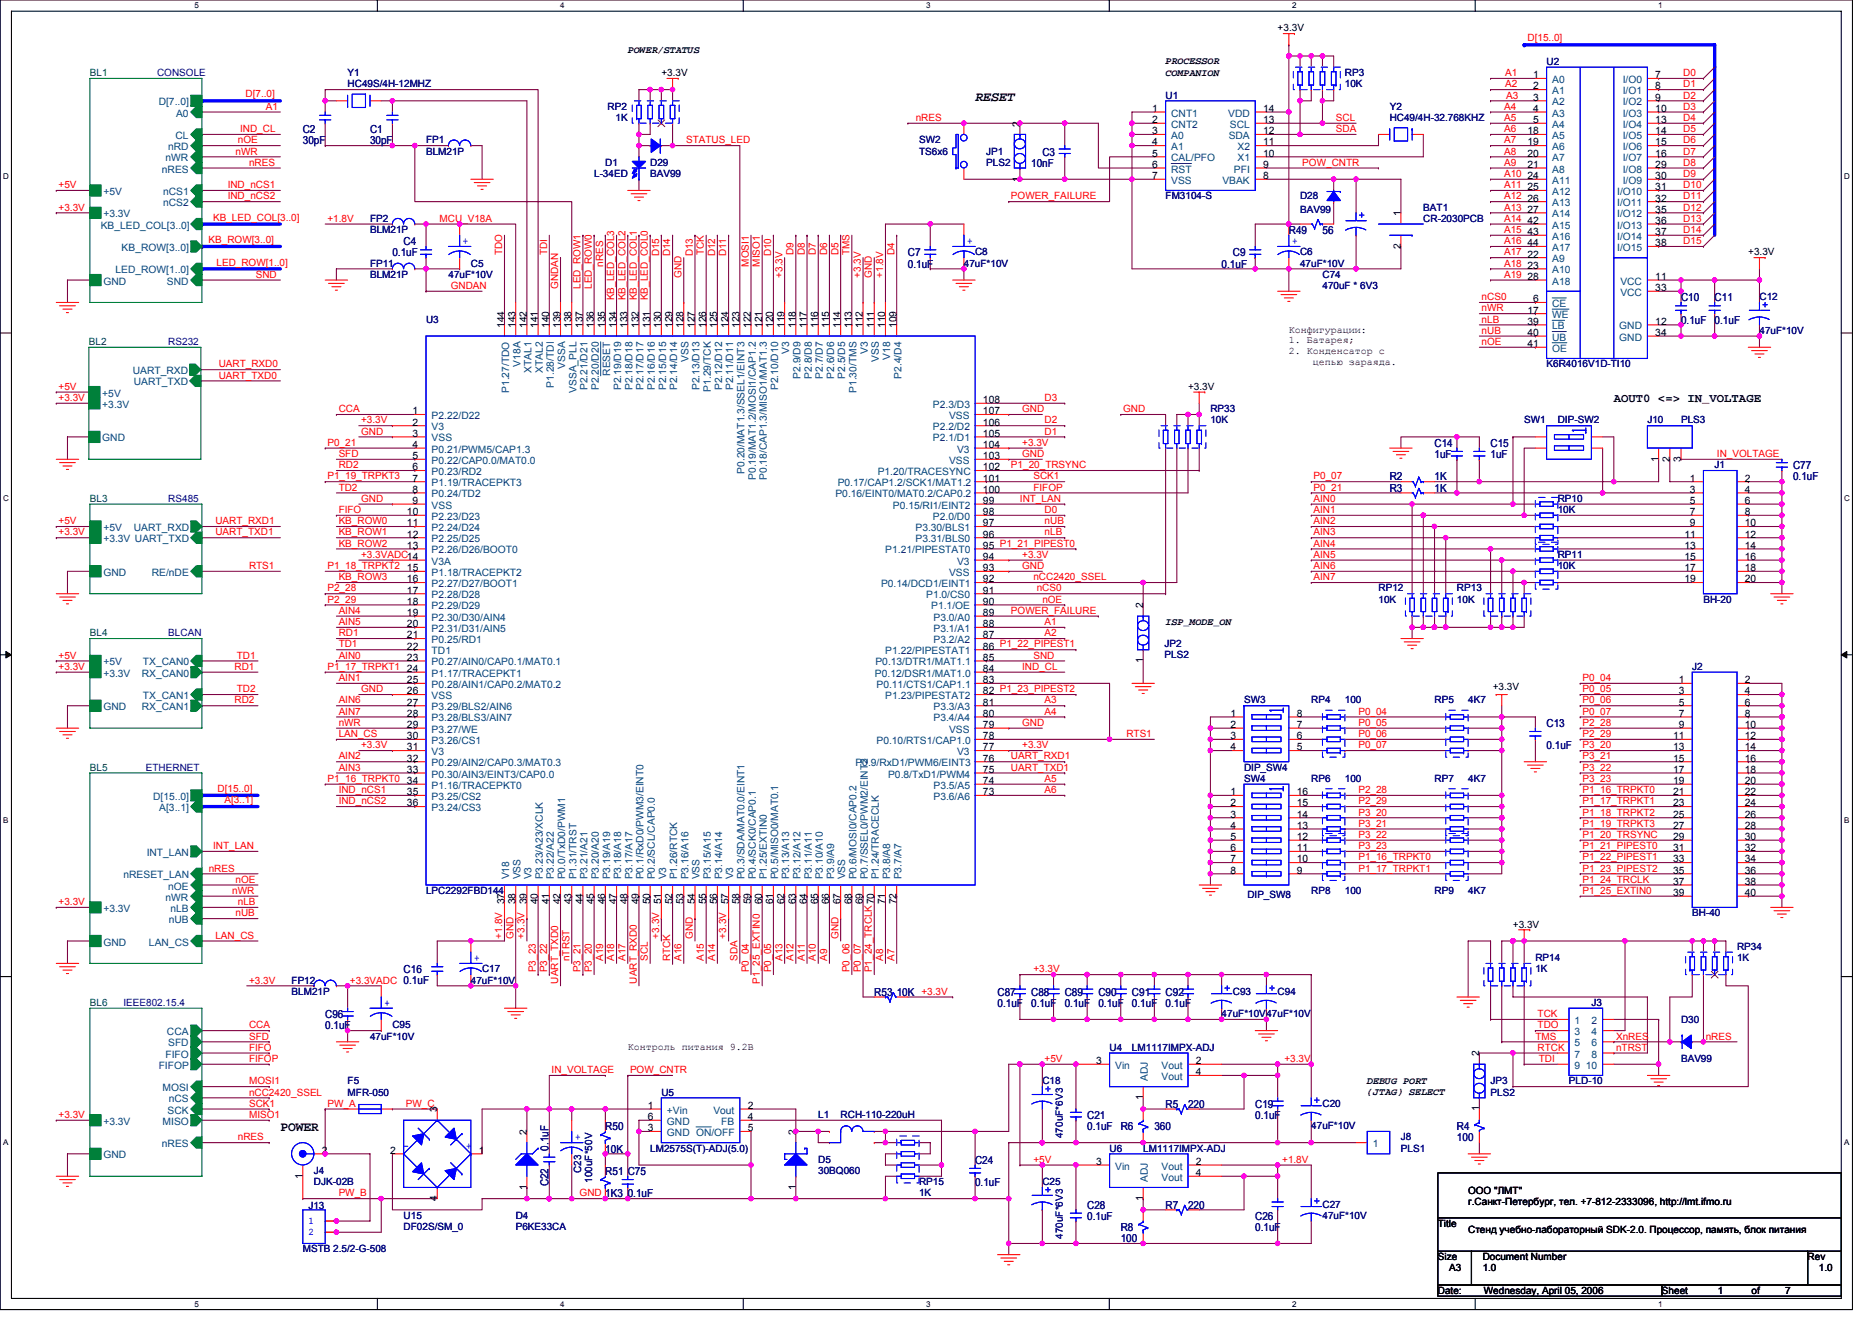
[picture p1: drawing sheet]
<svg xmlns="http://www.w3.org/2000/svg" width="297mm" height="210mm" viewBox="0 0 297 210" stroke-linecap="round" stroke-linejoin="round" font-family="sans-serif">
<defs><g id="words">
<g font-size="2.1">
<text x="154.7" y="16">RESET</text>
<text x="44.5" y="179.6">POWER</text>
</g>
<text font-size="1.9" x="256.1" y="63.9">AOUT0 &lt;=&gt; IN_VOLTAGE</text>
<g font-size="1.8" fill="#000080">
<text x="48" y="21.1">C2</text>
<text x="48" y="22.9">30pF</text>
<text x="58.7" y="21.1">C1</text>
<text x="58.7" y="22.9">30pF</text>
<text x="163.6" y="26.5">10nF</text>
<text x="165.4" y="24.7">C3</text>
<text x="62.3" y="40.7">0.1uF</text>
<text x="64" y="38.9">C4</text>
<text x="144.1" y="40.7">C7</text>
<text x="195.6" y="40.7">C9</text>
<text x="204.5" y="37.1">R49</text>
<text x="209.8" y="37.1">56</text>
<text x="144.1" y="42.5">0.1uF</text>
<text x="193.8" y="42.5">0.1uF</text>
<text x="266.7" y="47.8">C10</text>
<text x="272.1" y="47.8">C11</text>
<text x="266.7" y="51.4">0.1uF</text>
<text x="272.1" y="51.4">0.1uF</text>
<text x="227.6" y="70.9">C14</text>
<text x="236.5" y="70.9">C15</text>
<text x="220.5" y="76.2">R2</text>
<text x="227.6" y="76.2">1K</text>
<text x="227.6" y="72.7">1uF</text>
<text x="236.5" y="72.7">1uF</text>
<text x="284.5" y="74.5">C77</text>
<text x="284.5" y="76.2">0.1uF</text>
<text x="220.5" y="78">R3</text>
<text x="227.6" y="78">1K</text>
<text x="245.4" y="115.4">C13</text>
<text x="245.4" y="118.9">0.1uF</text>
<text x="64" y="154.5">C16</text>
<text x="51.6" y="161.6">C96</text>
<text x="138.7" y="158">R53 10K +3.3V</text>
<text x="158.3" y="158">C87</text>
<text x="158.3" y="159.8">0.1uF</text>
<text x="163.6" y="158">C88</text>
<text x="163.6" y="159.8">0.1uF</text>
<text x="168.9" y="158">C89</text>
<text x="168.9" y="159.8">0.1uF</text>
<text x="174.3" y="158">C90</text>
<text x="174.3" y="159.8">0.1uF</text>
<text x="179.6" y="158">C91</text>
<text x="179.6" y="159.8">0.1uF</text>
<text x="185" y="158">C92</text>
<text x="185" y="159.8">0.1uF</text>
<text x="51.6" y="163.4">0.1uF</text>
<text x="96.1" y="179.4">R50</text>
<text x="172.5" y="177.6">C21</text>
<text x="172.5" y="179.4">0.1uF</text>
<text x="177.8" y="179.4">R6</text>
<text x="183.2" y="179.4">360</text>
<text x="185" y="175.8">R5</text>
<text x="188.5" y="175.8">220</text>
<text x="199.2" y="175.8">C19</text>
<text x="199.2" y="177.6">0.1uF</text>
<text x="231.2" y="179.4">R4</text>
<text x="87" y="182.6" transform="rotate(-90 87 182.6)">0.1uF</text>
<text x="96.1" y="182.9">10K</text>
<text x="154.7" y="184.7">C24</text>
<text x="231.2" y="181.1">100</text>
<text x="87" y="188.3" transform="rotate(-90 87 188.3)">C22</text>
<text x="96.1" y="186.5">R51 C75</text>
<text x="99.6" y="190">0.1uF</text>
<text x="154.7" y="188.3">0.1uF</text>
<text x="172.5" y="191.8">C28</text>
<text x="185" y="191.8">R7</text>
<text x="188.5" y="191.8">220</text>
<text x="172.5" y="193.6">0.1uF</text>
<text x="177.8" y="195.4">R8</text>
<text x="177.8" y="197.1">100</text>
<text x="199.2" y="193.6">C26</text>
<text x="199.2" y="195.4">0.1uF</text>
</g>
<g font-size="1.6">
<text x="202.7" y="5">+3.3V</text>
<text x="99.6" y="8.4">POWER/STATUS</text>
<text x="185" y="10.2">PROCESSOR</text>
<text x="104.9" y="12.1">+3.3V</text>
<text x="182.8" y="17.8">1</text>
<text x="185" y="12">COMPANION</text>
<text x="200.4" y="17.8">14</text>
<text x="243.3" y="12.4">1</text>
<text x="243.3" y="14.2">2</text>
<text x="243.3" y="16">3</text>
<text x="243.3" y="17.8">4</text>
<text x="262.7" y="12.4">7</text>
<text x="262.7" y="14.2">8</text>
<text x="262.7" y="16">9</text>
<text x="262.7" y="17.8">10</text>
<text x="161.8" y="20.1" transform="rotate(-90 161.8 20.1)">2</text>
<text x="182.8" y="19.5">2</text>
<text x="182.8" y="21.3">3</text>
<text x="182.8" y="23.1">4</text>
<text x="200.4" y="21.3">12</text>
<text x="200.4" y="19.5">13</text>
<text x="200.4" y="23.1">11</text>
<text x="242.4" y="21.3">18</text>
<text x="242.4" y="23.1">19</text>
<text x="243.3" y="19.5">5</text>
<text x="262.7" y="19.5">13</text>
<text x="262.7" y="21.3">14</text>
<text x="262.7" y="23.1">15</text>
<text x="161.8" y="28.8" transform="rotate(-90 161.8 28.8)">1</text>
<text x="182.8" y="24.9">5</text>
<text x="182.8" y="28.4">7</text>
<text x="182.8" y="26.6">6</text>
<text x="200.4" y="26.6">9</text>
<text x="200.4" y="24.9">10</text>
<text x="200.4" y="28.4">8</text>
<text x="242.4" y="24.9">20</text>
<text x="242.4" y="26.6">21</text>
<text x="242.4" y="28.4">24</text>
<text x="262.7" y="24.9">16</text>
<text x="262.7" y="26.6">29</text>
<text x="262.7" y="28.4">30</text>
<text x="222.3" y="34.3" transform="rotate(-90 222.3 34.3)">1</text>
<text x="242.4" y="30.2">25</text>
<text x="242.4" y="32">26</text>
<text x="242.4" y="33.8">27</text>
<text x="242.4" y="35.5">42</text>
<text x="262.7" y="30.2">31</text>
<text x="262.7" y="32">32</text>
<text x="262.7" y="33.8">35</text>
<text x="262.7" y="35.5">36</text>
<text x="222.3" y="39.5" transform="rotate(-90 222.3 39.5)">2</text>
<text x="242.4" y="40.9">22</text>
<text x="242.4" y="37.3">43</text>
<text x="242.4" y="39.1">44</text>
<text x="262.7" y="37.3">37</text>
<text x="262.7" y="39.1">38</text>
<text x="277.4" y="40.5">+3.3V</text>
<text x="242.4" y="42.7">23</text>
<text x="242.4" y="44.4">28</text>
<text x="243.3" y="48">6</text>
<text x="262.7" y="44.4">11</text>
<text x="262.7" y="46.2">33</text>
<text x="80" y="52.1" transform="rotate(-90 80 52.1)">144</text>
<text x="81.8" y="52.1" transform="rotate(-90 81.8 52.1)">143</text>
<text x="83.6" y="52.1" transform="rotate(-90 83.6 52.1)">142</text>
<text x="85.4" y="52.1" transform="rotate(-90 85.4 52.1)">141</text>
<text x="87.1" y="52.1" transform="rotate(-90 87.1 52.1)">140</text>
<text x="88.9" y="52.1" transform="rotate(-90 88.9 52.1)">139</text>
<text x="90.7" y="52.1" transform="rotate(-90 90.7 52.1)">138</text>
<text x="92.5" y="52.1" transform="rotate(-90 92.5 52.1)">137</text>
<text x="94.3" y="52.1" transform="rotate(-90 94.3 52.1)">136</text>
<text x="96" y="52.1" transform="rotate(-90 96 52.1)">135</text>
<text x="97.8" y="52.1" transform="rotate(-90 97.8 52.1)">134</text>
<text x="99.6" y="52.1" transform="rotate(-90 99.6 52.1)">133</text>
<text x="101.4" y="52.1" transform="rotate(-90 101.4 52.1)">132</text>
<text x="103.1" y="52.1" transform="rotate(-90 103.1 52.1)">131</text>
<text x="104.9" y="52.1" transform="rotate(-90 104.9 52.1)">130</text>
<text x="106.7" y="52.1" transform="rotate(-90 106.7 52.1)">129</text>
<text x="108.5" y="52.1" transform="rotate(-90 108.5 52.1)">128</text>
<text x="110.3" y="52.1" transform="rotate(-90 110.3 52.1)">127</text>
<text x="112" y="52.1" transform="rotate(-90 112 52.1)">126</text>
<text x="113.8" y="52.1" transform="rotate(-90 113.8 52.1)">125</text>
<text x="115.6" y="52.1" transform="rotate(-90 115.6 52.1)">124</text>
<text x="117.4" y="52.1" transform="rotate(-90 117.4 52.1)">123</text>
<text x="119.1" y="52.1" transform="rotate(-90 119.1 52.1)">122</text>
<text x="120.9" y="52.1" transform="rotate(-90 120.9 52.1)">121</text>
<text x="122.7" y="52.1" transform="rotate(-90 122.7 52.1)">120</text>
<text x="124.5" y="52.1" transform="rotate(-90 124.5 52.1)">119</text>
<text x="126.3" y="52.1" transform="rotate(-90 126.3 52.1)">118</text>
<text x="128" y="52.1" transform="rotate(-90 128 52.1)">117</text>
<text x="129.8" y="52.1" transform="rotate(-90 129.8 52.1)">116</text>
<text x="131.6" y="52.1" transform="rotate(-90 131.6 52.1)">115</text>
<text x="133.4" y="52.1" transform="rotate(-90 133.4 52.1)">114</text>
<text x="135.1" y="52.1" transform="rotate(-90 135.1 52.1)">113</text>
<text x="136.9" y="52.1" transform="rotate(-90 136.9 52.1)">112</text>
<text x="138.7" y="52.1" transform="rotate(-90 138.7 52.1)">111</text>
<text x="140.5" y="52.1" transform="rotate(-90 140.5 52.1)">110</text>
<text x="142.3" y="52.1" transform="rotate(-90 142.3 52.1)">109</text>
<text x="204.5" y="52.8">Конфигурации:</text>
<text x="242.4" y="49.8">17</text>
<text x="242.4" y="51.5">39</text>
<text x="242.4" y="53.3">40</text>
<text x="262.7" y="51.5">12</text>
<text x="262.7" y="53.3">34</text>
<text x="204.5" y="54.5">1. Батарея;</text>
<text x="204.5" y="56.2">2. Конденсатор с</text>
<text x="208.3" y="57.9">цепью зараяда.</text>
<text x="242.4" y="55.1">41</text>
<text x="65.5" y="65.8">1</text>
<text x="156" y="65.8">107</text>
<text x="156" y="64">108</text>
<text x="188.5" y="61.9">+3.3V</text>
<text x="65.5" y="67.5">2</text>
<text x="65.5" y="69.3">3</text>
<text x="65.5" y="71.1">4</text>
<text x="156" y="71.1">104</text>
<text x="156" y="69.3">105</text>
<text x="156" y="67.5">106</text>
<text x="65.5" y="72.9">5</text>
<text x="65.5" y="74.7">6</text>
<text x="65.5" y="76.4">7</text>
<text x="156" y="72.9">103</text>
<text x="156" y="76.4">101</text>
<text x="156" y="74.7">102</text>
<text x="263.2" y="73.3" transform="rotate(-90 263.2 73.3)">1</text>
<text x="264.9" y="73.3" transform="rotate(-90 264.9 73.3)">2</text>
<text x="266.7" y="73.3" transform="rotate(-90 266.7 73.3)">3</text>
<text x="268.2" y="76.4">1</text>
<text x="276.9" y="76.4">2</text>
<text x="64.6" y="81.8">10</text>
<text x="64.6" y="83.5">11</text>
<text x="65.5" y="78.2">8</text>
<text x="65.5" y="80">9</text>
<text x="156" y="80">99</text>
<text x="156" y="78.2">100</text>
<text x="156" y="81.8">98</text>
<text x="156" y="83.5">97</text>
<text x="268.2" y="78.2">3</text>
<text x="268.2" y="80">5</text>
<text x="268.2" y="81.8">7</text>
<text x="268.2" y="83.5">9</text>
<text x="276.9" y="78.2">4</text>
<text x="276.9" y="80">6</text>
<text x="276.9" y="81.8">8</text>
<text x="276.9" y="83.5">10</text>
<text x="64.6" y="85.3">12</text>
<text x="64.6" y="87.1">13</text>
<text x="156" y="88.9">94</text>
<text x="156" y="85.3">96</text>
<text x="156" y="87.1">95 P1_21_PIPEST0</text>
<text x="267.3" y="85.3">11</text>
<text x="267.3" y="87.1">13</text>
<text x="267.3" y="88.9">15</text>
<text x="276.9" y="85.3">12</text>
<text x="276.9" y="87.1">14</text>
<text x="276.9" y="88.9">16</text>
<text x="64.6" y="90.7">15</text>
<text x="64.6" y="92.4">16</text>
<text x="64.6" y="94.2">17</text>
<text x="64.6" y="96">18</text>
<text x="156" y="90.7">93</text>
<text x="156" y="94.2">91</text>
<text x="156" y="92.4">92</text>
<text x="156" y="96">90</text>
<text x="267.3" y="90.7">17</text>
<text x="267.3" y="92.4">19</text>
<text x="276.9" y="90.7">18</text>
<text x="276.9" y="92.4">20</text>
<text x="64.6" y="97.8">19</text>
<text x="64.6" y="99.5">20</text>
<text x="64.6" y="101.3">21</text>
<text x="156" y="101.3">87</text>
<text x="156" y="99.5">88</text>
<text x="156" y="97.8">89</text>
<text x="181.4" y="96.5" transform="rotate(-90 181.4 96.5)">2</text>
<text x="185" y="99.1">ISP_MODE_ON</text>
<text x="64.6" y="103.1">22</text>
<text x="64.6" y="104.9">23</text>
<text x="64.6" y="106.7">24</text>
<text x="156" y="106.7">84</text>
<text x="156" y="104.9">85</text>
<text x="156" y="103.1">86 P1_22_PIPEST1</text>
<text x="181.4" y="105.3" transform="rotate(-90 181.4 105.3)">1</text>
<text x="64.6" y="108.4">25</text>
<text x="64.6" y="110.2">26</text>
<text x="64.6" y="112">27</text>
<text x="64.6" y="113.8">28</text>
<text x="156" y="113.8">80</text>
<text x="156" y="112">81</text>
<text x="156" y="108.4">83</text>
<text x="156" y="110.2">82 P1_23_PIPEST2</text>
<text x="195.3" y="113.8">1</text>
<text x="205.8" y="113.8">8</text>
<text x="236.9" y="109.5">+3.3V</text>
<text x="266.4" y="108.4">1</text>
<text x="266.4" y="110.2">3</text>
<text x="266.4" y="112">5</text>
<text x="266.4" y="113.8">7</text>
<text x="276.9" y="108.4">2</text>
<text x="276.9" y="110.2">4</text>
<text x="276.9" y="112">6</text>
<text x="276.9" y="113.8">8</text>
<text x="64.6" y="115.5">29</text>
<text x="64.6" y="117.3">30</text>
<text x="64.6" y="119.1">31</text>
<text x="156" y="119.1">77</text>
<text x="156" y="117.3">78</text>
<text x="156" y="115.5">79</text>
<text x="195.3" y="115.5">2</text>
<text x="195.3" y="117.3">3</text>
<text x="195.3" y="119.1">4</text>
<text x="205.8" y="115.5">7</text>
<text x="205.8" y="117.3">6</text>
<text x="205.8" y="119.1">5</text>
<text x="265.5" y="117.3">11</text>
<text x="265.5" y="119.1">13</text>
<text x="266.4" y="115.5">9</text>
<text x="276.9" y="115.5">10</text>
<text x="276.9" y="117.3">12</text>
<text x="276.9" y="119.1">14</text>
<text x="64.6" y="120.9">32</text>
<text x="64.6" y="122.7">33</text>
<text x="64.6" y="124.4">34</text>
<text x="156" y="124.4">74</text>
<text x="156" y="122.7">75</text>
<text x="156" y="120.9">76</text>
<text x="265.5" y="120.9">15</text>
<text x="265.5" y="122.7">17</text>
<text x="265.5" y="124.4">19</text>
<text x="276.9" y="120.9">16</text>
<text x="276.9" y="122.7">18</text>
<text x="276.9" y="124.4">20</text>
<text x="64.6" y="126.2">35</text>
<text x="64.6" y="128">36</text>
<text x="156" y="126.2">73</text>
<text x="195.3" y="126.2">1</text>
<text x="195.3" y="128">2</text>
<text x="195.3" y="129.8">3</text>
<text x="195.3" y="131.6">4</text>
<text x="205.8" y="126.2">16</text>
<text x="205.8" y="128">15</text>
<text x="205.8" y="129.8">14</text>
<text x="205.8" y="131.6">13</text>
<text x="265.5" y="126.2">21</text>
<text x="265.5" y="128">23</text>
<text x="265.5" y="129.8">25</text>
<text x="265.5" y="131.6">27</text>
<text x="276.9" y="126.2">22</text>
<text x="276.9" y="128">24</text>
<text x="276.9" y="129.8">26</text>
<text x="276.9" y="131.6">28</text>
<text x="195.3" y="133.3">5</text>
<text x="195.3" y="135.1">6</text>
<text x="195.3" y="136.9">7</text>
<text x="205.8" y="133.3">12</text>
<text x="205.8" y="135.1">11</text>
<text x="205.8" y="136.9">10</text>
<text x="265.5" y="133.3">29</text>
<text x="265.5" y="135.1">31</text>
<text x="265.5" y="136.9">33</text>
<text x="276.9" y="133.3">30</text>
<text x="276.9" y="135.1">32</text>
<text x="276.9" y="136.9">34</text>
<text x="80" y="143.5" transform="rotate(-90 80 143.5)">37</text>
<text x="81.8" y="143.5" transform="rotate(-90 81.8 143.5)">38</text>
<text x="83.6" y="143.5" transform="rotate(-90 83.6 143.5)">39</text>
<text x="85.4" y="143.5" transform="rotate(-90 85.4 143.5)">40</text>
<text x="87.1" y="143.5" transform="rotate(-90 87.1 143.5)">41</text>
<text x="88.9" y="143.5" transform="rotate(-90 88.9 143.5)">42</text>
<text x="90.7" y="143.5" transform="rotate(-90 90.7 143.5)">43</text>
<text x="92.5" y="143.5" transform="rotate(-90 92.5 143.5)">44</text>
<text x="94.3" y="143.5" transform="rotate(-90 94.3 143.5)">45</text>
<text x="96" y="143.5" transform="rotate(-90 96 143.5)">46</text>
<text x="97.8" y="143.5" transform="rotate(-90 97.8 143.5)">47</text>
<text x="99.6" y="143.5" transform="rotate(-90 99.6 143.5)">48</text>
<text x="101.4" y="143.5" transform="rotate(-90 101.4 143.5)">49</text>
<text x="103.1" y="143.5" transform="rotate(-90 103.1 143.5)">50</text>
<text x="104.9" y="143.5" transform="rotate(-90 104.9 143.5)">51</text>
<text x="106.7" y="143.5" transform="rotate(-90 106.7 143.5)">52</text>
<text x="108.5" y="143.5" transform="rotate(-90 108.5 143.5)">53</text>
<text x="110.3" y="143.5" transform="rotate(-90 110.3 143.5)">54</text>
<text x="112" y="143.5" transform="rotate(-90 112 143.5)">55</text>
<text x="113.8" y="143.5" transform="rotate(-90 113.8 143.5)">56</text>
<text x="115.6" y="143.5" transform="rotate(-90 115.6 143.5)">57</text>
<text x="117.4" y="143.5" transform="rotate(-90 117.4 143.5)">58</text>
<text x="119.1" y="143.5" transform="rotate(-90 119.1 143.5)">59</text>
<text x="120.9" y="143.5" transform="rotate(-90 120.9 143.5)">60</text>
<text x="122.7" y="143.5" transform="rotate(-90 122.7 143.5)">61</text>
<text x="124.5" y="143.5" transform="rotate(-90 124.5 143.5)">62</text>
<text x="126.3" y="143.5" transform="rotate(-90 126.3 143.5)">63</text>
<text x="128" y="143.5" transform="rotate(-90 128 143.5)">64</text>
<text x="129.8" y="143.5" transform="rotate(-90 129.8 143.5)">65</text>
<text x="131.6" y="143.5" transform="rotate(-90 131.6 143.5)">66</text>
<text x="133.4" y="143.5" transform="rotate(-90 133.4 143.5)">67</text>
<text x="135.1" y="143.5" transform="rotate(-90 135.1 143.5)">68</text>
<text x="136.9" y="143.5" transform="rotate(-90 136.9 143.5)">69</text>
<text x="140.5" y="143.5" transform="rotate(-90 140.5 143.5)">71</text>
<text x="142.3" y="143.5" transform="rotate(-90 142.3 143.5)">72</text>
<text x="195.3" y="138.7">8</text>
<text x="205.8" y="138.7">9</text>
<text x="265.5" y="138.7">35</text>
<text x="265.5" y="140.4">37</text>
<text x="265.5" y="142.2">39</text>
<text x="276.9" y="138.7">36</text>
<text x="276.9" y="140.4">38</text>
<text x="276.9" y="142.2">40</text>
<text x="240.1" y="147.2">+3.3V</text>
<text x="99.6" y="166.6">Контроль питания 9.2В</text>
<text x="234.7" y="167.7" transform="rotate(-90 234.7 167.7)">2</text>
<text x="173.9" y="168.9">3</text>
<text x="189.8" y="168.9">2</text>
<text x="189.8" y="170.7">4</text>
<text x="217" y="172">DEBUG PORT</text>
<text x="217" y="173.8">(JTAG) SELECT</text>
<text x="69.4" y="176.6" transform="rotate(-90 69.4 176.6)">3</text>
<text x="102.8" y="176">1</text>
<text x="102.8" y="179.6">3</text>
<text x="102.8" y="177.8">6</text>
<text x="118.6" y="179.6">5</text>
<text x="118.6" y="177.8">4</text>
<text x="118.6" y="176">2</text>
<text x="181.4" y="174.6" transform="rotate(-90 181.4 174.6)">1</text>
<text x="234.7" y="176.4" transform="rotate(-90 234.7 176.4)">1</text>
<text x="51.1" y="183.1">2</text>
<text x="61.9" y="183.1">2</text>
<text x="76" y="183.1">1</text>
<text x="83.6" y="180.1" transform="rotate(-90 83.6 180.1)">2</text>
<text x="126.3" y="180.1" transform="rotate(-90 126.3 180.1)">2</text>
<text x="173.9" y="184.9">3</text>
<text x="189.8" y="184.9">2</text>
<text x="48" y="187.1" transform="rotate(-90 48 187.1)">1</text>
<text x="69.4" y="190.6" transform="rotate(-90 69.4 190.6)">4</text>
<text x="83.6" y="188.8" transform="rotate(-90 83.6 188.8)">1</text>
<text x="126.3" y="188.8" transform="rotate(-90 126.3 188.8)">1</text>
<text x="181.4" y="190.6" transform="rotate(-90 181.4 190.6)">1</text>
<text x="189.8" y="186.7">4</text>
<text x="233" y="189.5">OOO &quot;ЛМТ&quot;</text>
<text x="233" y="191.3">г.Санкт-Петербург, тел. +7-812-2333096, http://lmt.ifmo.ru</text>
<text x="228.2" y="194.7">Title</text>
<text x="233" y="195.7">Стенд учебно-лабораторный SDK-2.0. Процессор, память, блок питания</text>
<text x="228.2" y="200">Size</text>
<text x="229.9" y="201.8">A3</text>
<text x="235.3" y="200">Document Number</text>
<text x="235.3" y="201.8">1.0</text>
<text x="286.8" y="200">Rev</text>
<text x="288.6" y="201.8">1.0</text>
<text x="228.2" y="205.4">Date:</text>
<text x="235.5" y="205.4">Wednesday, April 05, 2006</text>
<text x="263.7" y="205.4">Sheet</text>
<text x="272.6" y="205.4">1</text>
<text x="277.9" y="205.4">of</text>
<text x="283.3" y="205.4">7</text>
</g>
<g font-size="1.6" fill="#f00">
<text x="242.4" y="6.6">D[15..0]</text>
<text x="39" y="15.5">D[7..0]</text>
<text x="42.2" y="17.4">A1</text>
<text x="238.7" y="17.4">A4</text>
<text x="238.8" y="12.1">A1</text>
<text x="238.8" y="13.9">A2</text>
<text x="239" y="15.6">A3</text>
<text x="267.1" y="12.1">D0</text>
<text x="267.1" y="15.6">D2</text>
<text x="267.1" y="17.4">D3</text>
<text x="267.1" y="13.9">D1</text>
<text x="37.7" y="22.8">nOE</text>
<text x="38.1" y="21">IND_CL</text>
<text x="108.9" y="22.8">STATUS_LED</text>
<text x="145.3" y="19.2">nRES</text>
<text x="212" y="19.2">SCL</text>
<text x="212" y="21">SDA</text>
<text x="238.7" y="21">A6</text>
<text x="238.7" y="19.2">A5</text>
<text x="238.7" y="22.8">A7</text>
<text x="267.1" y="19.2">D4</text>
<text x="267.1" y="21">D5</text>
<text x="267.1" y="22.8">D6</text>
<text x="9.3" y="29.9">+5V</text>
<text x="36.1" y="29.9">IND_nCS1</text>
<text x="37.4" y="24.5">nWR</text>
<text x="39.5" y="26.3">nRES</text>
<text x="206.6" y="26.3">POW_CNTR</text>
<text x="238.7" y="26.3">A9</text>
<text x="238.7" y="29.9">A11</text>
<text x="238.7" y="24.5">A8</text>
<text x="238.7" y="28.1">A10</text>
<text x="267.1" y="24.5">D7</text>
<text x="267.1" y="26.3">D8</text>
<text x="267.1" y="28.1">D9</text>
<text x="267.1" y="29.9">D10</text>
<text x="9.3" y="33.4">+3.3V</text>
<text x="33.8" y="35">KB_LED_COL[3..0]</text>
<text x="36.1" y="31.6">IND_nCS2</text>
<text x="52" y="35.2">+1.8V</text>
<text x="69.7" y="35.2">MCU_V18A</text>
<text x="160.4" y="31.6">POWER_FAILURE</text>
<text x="238.7" y="35.2">A14</text>
<text x="238.7" y="33.4">A13</text>
<text x="238.7" y="31.6">A12</text>
<text x="267.1" y="31.6">D11</text>
<text x="267.1" y="33.4">D12</text>
<text x="267.1" y="35.2">D13</text>
<text x="33.1" y="38.6">KB_ROW[3..0]</text>
<text x="79.7" y="40.5" transform="rotate(-90 79.7 40.5)">TDO</text>
<text x="86.8" y="40.5" transform="rotate(-90 86.8 40.5)">TDI</text>
<text x="104.6" y="40.7" transform="rotate(-90 104.6 40.7)">D15</text>
<text x="106.4" y="40.7" transform="rotate(-90 106.4 40.7)">D14</text>
<text x="109.9" y="40.7" transform="rotate(-90 109.9 40.7)">D13</text>
<text x="111.7" y="40.5" transform="rotate(-90 111.7 40.5)">TCK</text>
<text x="113.5" y="40.7" transform="rotate(-90 113.5 40.7)">D12</text>
<text x="115.2" y="40.7" transform="rotate(-90 115.2 40.7)">D11</text>
<text x="122.4" y="40.7" transform="rotate(-90 122.4 40.7)">D10</text>
<text x="125.9" y="40.5" transform="rotate(-90 125.9 40.5)">D9</text>
<text x="127.7" y="40.5" transform="rotate(-90 127.7 40.5)">D8</text>
<text x="129.5" y="40.5" transform="rotate(-90 129.5 40.5)">D7</text>
<text x="131.3" y="40.5" transform="rotate(-90 131.3 40.5)">D6</text>
<text x="133" y="40.5" transform="rotate(-90 133 40.5)">D5</text>
<text x="134.8" y="40.5" transform="rotate(-90 134.8 40.5)">TMS</text>
<text x="141.9" y="40.5" transform="rotate(-90 141.9 40.5)">D4</text>
<text x="238.7" y="38.8">A16</text>
<text x="238.7" y="37">A15</text>
<text x="238.7" y="40.5">A17</text>
<text x="267.1" y="37">D14</text>
<text x="267.1" y="38.8">D15</text>
<text x="34.4" y="42.1">LED_ROW[1..0]</text>
<text x="40.6" y="44.1">SND</text>
<text x="71.5" y="45.9">GNDAN</text>
<text x="88.6" y="45.9" transform="rotate(-90 88.6 45.9)">GNDAN</text>
<text x="92.1" y="45.9" transform="rotate(-90 92.1 45.9)">LED_ROW1</text>
<text x="93.9" y="45.9" transform="rotate(-90 93.9 45.9)">LED_ROW0</text>
<text x="95.7" y="42.3" transform="rotate(-90 95.7 42.3)">nRES</text>
<text x="97.5" y="47.6" transform="rotate(-90 97.5 47.6)">KB_LED_COL3</text>
<text x="99.2" y="47.6" transform="rotate(-90 99.2 47.6)">KB_LED_COL2</text>
<text x="101" y="47.6" transform="rotate(-90 101 47.6)">KB_LED_COL1</text>
<text x="102.8" y="47.6" transform="rotate(-90 102.8 47.6)">KB_LED_COL0</text>
<text x="108.1" y="44.1" transform="rotate(-90 108.1 44.1)">GND</text>
<text x="118.8" y="42.3" transform="rotate(-90 118.8 42.3)">MOSI1</text>
<text x="120.6" y="42.3" transform="rotate(-90 120.6 42.3)">MISO1</text>
<text x="124.1" y="44.1" transform="rotate(-90 124.1 44.1)">+3.3V</text>
<text x="136.6" y="44.1" transform="rotate(-90 136.6 44.1)">+3.3V</text>
<text x="138.4" y="44.1" transform="rotate(-90 138.4 44.1)">GND</text>
<text x="140.1" y="44.1" transform="rotate(-90 140.1 44.1)">+1.8V</text>
<text x="235.1" y="47.6">nCS0</text>
<text x="238.7" y="42.3">A18</text>
<text x="238.7" y="44.1">A19</text>
<text x="235.1" y="51.2">nLB</text>
<text x="235.1" y="53">nUB</text>
<text x="235.1" y="49.4">nWR</text>
<text x="34.7" y="58.3">UART_RXD0</text>
<text x="235.1" y="54.8">nOE</text>
<text x="9.3" y="61.9">+5V</text>
<text x="9.3" y="63.6">+3.3V</text>
<text x="34.7" y="60.1">UART_TXD0</text>
<text x="53.7" y="65.4">CCA</text>
<text x="162.2" y="65.4">GND</text>
<text x="165.8" y="63.6">D3</text>
<text x="178.2" y="65.4">GND</text>
<text x="52" y="70.8">P0_21</text>
<text x="57.3" y="67.2">+3.3V</text>
<text x="57.3" y="69">GND</text>
<text x="162.2" y="70.8">+3.3V</text>
<text x="165.8" y="69">D1</text>
<text x="165.8" y="67.2">D2</text>
<text x="52" y="76.1">P1_19_TRPKT3</text>
<text x="53.7" y="74.3">RD2</text>
<text x="53.7" y="77.9">TD2</text>
<text x="53.7" y="72.5">SFD</text>
<text x="160.4" y="74.3">P1_20_TRSYNC</text>
<text x="162.2" y="72.5">GND</text>
<text x="164" y="77.9">FIFOP</text>
<text x="164" y="76.1">SCK1</text>
<text x="208.4" y="77.9">P0_21</text>
<text x="208.4" y="76.1">P0_07</text>
<text x="272.4" y="72.5">IN_VOLTAGE</text>
<text x="9.3" y="83.2">+5V</text>
<text x="34.2" y="83.2">UART_RXD1</text>
<text x="53.7" y="83.2">KB_ROW0</text>
<text x="53.7" y="81.4">FIFO</text>
<text x="57.3" y="79.7">GND</text>
<text x="161.8" y="79.7">INT_LAN</text>
<text x="165.8" y="81.4">D0</text>
<text x="165.8" y="83.2">nUB</text>
<text x="208.4" y="83.2">AIN2</text>
<text x="208.4" y="79.7">AIN0</text>
<text x="208.4" y="81.4">AIN1</text>
<text x="9.3" y="85">+3.3V</text>
<text x="34.2" y="85">UART_TXD1</text>
<text x="53.7" y="85">KB_ROW1</text>
<text x="53.7" y="86.8">KB_ROW2</text>
<text x="57.3" y="88.5">+3.3VADC14</text>
<text x="162.2" y="88.5">+3.3V</text>
<text x="165.8" y="85">nLB</text>
<text x="208.4" y="88.5">AIN5</text>
<text x="208.4" y="86.8">AIN4</text>
<text x="208.4" y="85">AIN3</text>
<text x="39.5" y="90.3">RTS1</text>
<text x="52" y="93.9">P2_28</text>
<text x="52" y="95.7">P2_29</text>
<text x="52" y="90.3">P1_18_TRPKT2</text>
<text x="53.7" y="92.1">KB_ROW3</text>
<text x="162.2" y="90.3">GND</text>
<text x="164" y="92.1">nCC2420_SSEL</text>
<text x="164.5" y="93.9">nCS0</text>
<text x="165.4" y="95.7">nOE</text>
<text x="208.4" y="92.1">AIN7</text>
<text x="208.4" y="90.3">AIN6</text>
<text x="53.7" y="101">RD1</text>
<text x="53.7" y="97.4">AIN4</text>
<text x="53.7" y="99.2">AIN5</text>
<text x="160.4" y="97.4">POWER_FAILURE</text>
<text x="165.8" y="99.2">A1</text>
<text x="165.8" y="101">A2</text>
<text x="9.3" y="104.5">+5V</text>
<text x="9.3" y="106.3">+3.3V</text>
<text x="37.2" y="106.3">RD1</text>
<text x="37.6" y="104.5">TD1</text>
<text x="52" y="106.3">P1_17_TRPKT1</text>
<text x="53.7" y="102.8">TD1</text>
<text x="53.7" y="104.5">AIN0</text>
<text x="162.2" y="106.3">IND_CL</text>
<text x="164" y="104.5">SND</text>
<text x="37.2" y="111.7">RD2</text>
<text x="37.6" y="109.9">TD2</text>
<text x="53.7" y="108.1">AIN1</text>
<text x="53.7" y="113.4">AIN7</text>
<text x="53.7" y="111.7">AIN6</text>
<text x="57.3" y="109.9">GND</text>
<text x="165.8" y="111.7">A3</text>
<text x="165.8" y="113.4">A4</text>
<text x="215.5" y="113.4">P0_04</text>
<text x="251.1" y="108.1">P0_04</text>
<text x="251.1" y="109.9">P0_05</text>
<text x="251.1" y="111.7">P0_06</text>
<text x="251.1" y="113.4">P0_07</text>
<text x="53.7" y="115.2">nWR</text>
<text x="53.7" y="117">LAN_CS</text>
<text x="57.3" y="118.8">+3.3V</text>
<text x="162.2" y="115.2">GND</text>
<text x="162.2" y="118.8">+3.3V</text>
<text x="178.7" y="117">RTS1</text>
<text x="215.5" y="115.2">P0_05</text>
<text x="215.5" y="117">P0_06</text>
<text x="215.5" y="118.8">P0_07</text>
<text x="251.1" y="115.2">P2_28</text>
<text x="251.1" y="117">P2_29</text>
<text x="251.1" y="118.8">P3_20</text>
<text x="34.5" y="125.7">D[15..0]</text>
<text x="52" y="124.1">P1_16_TRPKT0</text>
<text x="53.7" y="120.5">AIN2</text>
<text x="53.7" y="122.3">AIN3</text>
<text x="53.7" y="125.9">IND_nCS1</text>
<text x="160.4" y="120.5">UART_RXD1</text>
<text x="160.4" y="122.3">UART_TXD1</text>
<text x="165.8" y="124.1">A5</text>
<text x="165.8" y="125.9">A6</text>
<text x="215.5" y="125.9">P2_28</text>
<text x="251.1" y="120.5">P3_21</text>
<text x="251.1" y="122.3">P3_22</text>
<text x="251.1" y="124.1">P3_23</text>
<text x="251.1" y="125.9">P1_16_TRPKT0</text>
<text x="35.6" y="127.5">A[3..1]</text>
<text x="53.7" y="127.7">IND_nCS2</text>
<text x="215.5" y="127.7">P2_29</text>
<text x="215.5" y="131.2">P3_21</text>
<text x="215.5" y="129.4">P3_20</text>
<text x="251.1" y="127.7">P1_17_TRPKT1</text>
<text x="251.1" y="129.4">P1_18_TRPKT2</text>
<text x="251.1" y="131.2">P1_19_TRPKT3</text>
<text x="33.8" y="134.8">INT_LAN</text>
<text x="215.5" y="136.5">P1_16_TRPKT0</text>
<text x="215.5" y="133">P3_22</text>
<text x="215.5" y="134.8">P3_23</text>
<text x="251.1" y="133">P1_20_TRSYNC</text>
<text x="251.1" y="136.5">P1_22_PIPEST1</text>
<text x="251.1" y="134.8">P1_21_PIPEST0</text>
<text x="9.3" y="143.7">+3.3V</text>
<text x="33.1" y="138.3">nRES</text>
<text x="36.8" y="141.9">nWR</text>
<text x="37.4" y="140.1">nOE</text>
<text x="37.7" y="143.7">nLB</text>
<text x="215.5" y="138.3">P1_17_TRPKT1</text>
<text x="251.1" y="138.3">P1_23_PIPEST2</text>
<text x="251.1" y="140.1">P1_24_TRCLK</text>
<text x="251.1" y="141.9">P1_25_EXTIN0</text>
<text x="34.2" y="149">LAN_CS</text>
<text x="37.4" y="145.4">nUB</text>
<text x="79.7" y="149" transform="rotate(-90 79.7 149)">+1.8V</text>
<text x="81.5" y="149" transform="rotate(-90 81.5 149)">GND</text>
<text x="83.2" y="149" transform="rotate(-90 83.2 149)">+3.3V</text>
<text x="104.6" y="149" transform="rotate(-90 104.6 149)">+3.3V</text>
<text x="109.9" y="149" transform="rotate(-90 109.9 149)">GND</text>
<text x="115.2" y="149" transform="rotate(-90 115.2 149)">+3.3V</text>
<text x="133" y="149" transform="rotate(-90 133 149)">GND</text>
<text x="85" y="154.3" transform="rotate(-90 85 154.3)">P3_23</text>
<text x="86.8" y="154.3" transform="rotate(-90 86.8 154.3)">P3_22</text>
<text x="90.4" y="152.5" transform="rotate(-90 90.4 152.5)">nTRST</text>
<text x="92.1" y="154.3" transform="rotate(-90 92.1 154.3)">P3_21</text>
<text x="93.9" y="154.3" transform="rotate(-90 93.9 154.3)">P3_20</text>
<text x="95.7" y="152.5" transform="rotate(-90 95.7 152.5)">A19</text>
<text x="97.5" y="152.5" transform="rotate(-90 97.5 152.5)">A18</text>
<text x="99.2" y="152.5" transform="rotate(-90 99.2 152.5)">A17</text>
<text x="102.8" y="152.5" transform="rotate(-90 102.8 152.5)">SCL</text>
<text x="106.4" y="152.5" transform="rotate(-90 106.4 152.5)">RTCK</text>
<text x="108.1" y="152.5" transform="rotate(-90 108.1 152.5)">A16</text>
<text x="111.7" y="152.5" transform="rotate(-90 111.7 152.5)">A15</text>
<text x="113.5" y="152.5" transform="rotate(-90 113.5 152.5)">A14</text>
<text x="117" y="152.5" transform="rotate(-90 117 152.5)">SDA</text>
<text x="118.8" y="154.3" transform="rotate(-90 118.8 154.3)">P0_04</text>
<text x="122.4" y="154.3" transform="rotate(-90 122.4 154.3)">P0_05</text>
<text x="124.1" y="152.5" transform="rotate(-90 124.1 152.5)">A13</text>
<text x="125.9" y="152.5" transform="rotate(-90 125.9 152.5)">A12</text>
<text x="127.7" y="152.5" transform="rotate(-90 127.7 152.5)">A11</text>
<text x="129.5" y="152.5" transform="rotate(-90 129.5 152.5)">A10</text>
<text x="131.3" y="152.5" transform="rotate(-90 131.3 152.5)">A9</text>
<text x="134.8" y="154.3" transform="rotate(-90 134.8 154.3)">P0_06</text>
<text x="136.6" y="154.3" transform="rotate(-90 136.6 154.3)">P0_07</text>
<text x="138.4" y="154.3" transform="rotate(-90 138.4 154.3)">P1_24_TRCLK70</text>
<text x="140.1" y="152.5" transform="rotate(-90 140.1 152.5)">A8</text>
<text x="141.9" y="152.5" transform="rotate(-90 141.9 152.5)">A7</text>
<text x="164" y="154.3">+3.3V</text>
<text x="39.5" y="156.1">+3.3V</text>
<text x="55.5" y="156.1">+3.3VADC 0.1uF</text>
<text x="88.6" y="156.1" transform="rotate(-90 88.6 156.1)">UART_TXD0</text>
<text x="101" y="156.1" transform="rotate(-90 101 156.1)">UART_RXD0</text>
<text x="120.6" y="156.1" transform="rotate(-90 120.6 156.1)">P1_25_EXTIN0</text>
<text x="244" y="161.4">TCK</text>
<text x="39.5" y="163.2">CCA</text>
<text x="39.5" y="165">SFD</text>
<text x="39.5" y="166.8">FIFO</text>
<text x="243.6" y="165">TMS</text>
<text x="244" y="166.8">RTCK</text>
<text x="244" y="163.2">TDO</text>
<text x="256.4" y="166.8">nTRST</text>
<text x="256.4" y="165">XnRES</text>
<text x="270.7" y="165">nRES</text>
<text x="39.5" y="168.6">FIFOP</text>
<text x="39.5" y="172.1">MOSI1</text>
<text x="39.5" y="173.9">nCC2420_SSEL</text>
<text x="87.5" y="170.3">IN_VOLTAGE</text>
<text x="100" y="170.3">POW_CNTR</text>
<text x="165.8" y="168.6">+5V</text>
<text x="203.8" y="168.6">+3.3V</text>
<text x="244.2" y="168.6">TDI</text>
<text x="9.3" y="177.4">+3.3V</text>
<text x="39.5" y="175.7">SCK1</text>
<text x="39.5" y="177.4">MISO1</text>
<text x="52" y="175.7">PW_A</text>
<text x="64.4" y="175.7">PW_C</text>
<text x="37.7" y="181">nRES</text>
<text x="164" y="184.6">+5V</text>
<text x="203.5" y="184.6">+1.8V</text>
<text x="53.7" y="189.9">PW_B</text>
<text x="92" y="189.9">GND 1K3</text>
</g>
<g font-size="1.6" fill="#000080">
<text x="245.4" y="10.3">U2</text>
<text x="24.9" y="12.1">CONSOLE</text>
<text x="55.2" y="12.1">Y1</text>
<text x="55.2" y="13.9">HC49S/4H-12MHZ</text>
<text x="96.4" y="17.4">RP2</text>
<text x="185" y="15.6">U1</text>
<text x="213.4" y="12.1">RP3</text>
<text x="213.4" y="13.9">10K</text>
<text x="220.5" y="17.4">Y2</text>
<text x="67.6" y="22.8">FP1</text>
<text x="97.7" y="19.2">1K</text>
<text x="145.8" y="22.8">SW2</text>
<text x="220.5" y="19.2">HC49/4H-32.768KHZ</text>
<text x="67.6" y="24.5">BLM21P</text>
<text x="94.3" y="28.1">L-34ED</text>
<text x="96.1" y="26.3">D1</text>
<text x="103.2" y="26.3">D29</text>
<text x="103.2" y="28.1">BAV99</text>
<text x="145.8" y="24.5">TS6x6</text>
<text x="156.5" y="24.5">JP1</text>
<text x="156.5" y="26.3">PLS2</text>
<text x="58.7" y="35.2">FP2</text>
<text x="185" y="31.6">FM3104-S</text>
<text x="206.3" y="31.6">D28</text>
<text x="206.3" y="33.8">BAV99</text>
<text x="225.8" y="33.4">BAT1</text>
<text x="225.8" y="35.2">CR-2030PCB</text>
<text x="58.7" y="37">BLM21P</text>
<text x="154.7" y="40.5">C8</text>
<text x="206.3" y="40.5">C6</text>
<text x="58.7" y="42.3">FP11</text>
<text x="58.7" y="44.1">BLM21P</text>
<text x="71.2" y="44.1">47uF*10V</text>
<text x="74.7" y="42.3">C5</text>
<text x="152.9" y="42.3">47uF*10V</text>
<text x="206.3" y="42.3">47uF*10V</text>
<text x="209.8" y="44.1">C74</text>
<text x="209.8" y="45.9">470uF * 6V3</text>
<text x="279.2" y="47.6">C12</text>
<text x="67.6" y="51.2">U3</text>
<text x="279.2" y="53">47uF*10V</text>
<text x="26.7" y="54.8">RS232</text>
<text x="245.4" y="58.3">K6R4016V1D-TI10</text>
<text x="192.1" y="65.4">RP33</text>
<text x="192.1" y="67.2">10K</text>
<text x="241.8" y="67.2">SW1</text>
<text x="247.2" y="67.2">DIP-SW2</text>
<text x="261.4" y="67.2">J10</text>
<text x="266.7" y="67.2">PLS3</text>
<text x="272.1" y="74.3">J1</text>
<text x="26.7" y="79.7">RS485</text>
<text x="247.2" y="79.7">RP10</text>
<text x="247.2" y="81.4">10K</text>
<text x="247.2" y="88.5">RP11</text>
<text x="218.7" y="93.9">RP12</text>
<text x="218.7" y="95.7">10K</text>
<text x="231.2" y="93.9">RP13</text>
<text x="231.2" y="95.7">10K</text>
<text x="247.2" y="90.3">10K</text>
<text x="270.3" y="95.7">BH-20</text>
<text x="26.7" y="101">BLCAN</text>
<text x="184.8" y="102.8">JP2</text>
<text x="184.8" y="104.4">PLS2</text>
<text x="268.5" y="106.3">J2</text>
<text x="197.4" y="111.7">SW3</text>
<text x="208.1" y="111.7">RP4</text>
<text x="213.4" y="111.7">100</text>
<text x="227.6" y="111.7">RP5</text>
<text x="233" y="111.7">4K7</text>
<text x="23.2" y="122.3">ETHERNET</text>
<text x="197.4" y="122.3">DIP_SW4</text>
<text x="197.4" y="124.1">SW4</text>
<text x="208.1" y="124.1">RP6</text>
<text x="213.4" y="124.1">100</text>
<text x="227.6" y="124.1">RP7</text>
<text x="233" y="124.1">4K7</text>
<text x="67.6" y="141.9">LPC2292FBD144</text>
<text x="197.9" y="142.6">DIP_SW8</text>
<text x="208.1" y="141.9">RP8</text>
<text x="213.4" y="141.9">100</text>
<text x="227.6" y="141.9">RP9</text>
<text x="233" y="141.9">4K7</text>
<text x="268.5" y="145.4">BH-40</text>
<text x="76.5" y="154.3">C17</text>
<text x="243.6" y="152.5">RP14</text>
<text x="243.6" y="154.3">1K</text>
<text x="275.6" y="150.8">RP34</text>
<text x="275.6" y="152.5">1K</text>
<text x="19.6" y="159.7">IEEE802.15.4</text>
<text x="46.3" y="156.1">FP12</text>
<text x="46.3" y="157.9">BLM21P</text>
<text x="74.7" y="156.1">47uF*10V</text>
<text x="193.8" y="161.4">47uF*10V47uF*10V</text>
<text x="195.6" y="157.9">C93</text>
<text x="202.7" y="157.9">C94</text>
<text x="252.5" y="159.7">J3</text>
<text x="58.7" y="165">47uF*10V</text>
<text x="62.3" y="163.2">C95</text>
<text x="176.1" y="166.8">U4</text>
<text x="179.6" y="166.8">LM1117IMPX-ADJ</text>
<text x="266.7" y="162.3">D30</text>
<text x="55.2" y="172.1">F5</text>
<text x="55.2" y="173.9">MFR-050</text>
<text x="104.9" y="173.9">U5</text>
<text x="165.4" y="172.1">C18</text>
<text x="236.5" y="172.1">JP3</text>
<text x="236.5" y="173.9">PLS2</text>
<text x="249" y="172.1">PLD-10</text>
<text x="266.7" y="168.6">BAV99</text>
<text x="129.8" y="177.4">L1</text>
<text x="133.4" y="177.4">RCH-110-220uH</text>
<text x="208.1" y="179.2">47uF*10V</text>
<text x="209.8" y="175.7">C20</text>
<text x="103.2" y="182.8">LM2575S(T)-ADJ(5.0)</text>
<text x="129.8" y="184.6">D5</text>
<text x="168.7" y="180.6" transform="rotate(-90 168.7 180.6)">470uF*6V3</text>
<text x="176.1" y="182.8">U6</text>
<text x="181.4" y="182.8">LM1117IMPX-ADJ</text>
<text x="222.3" y="181">J8</text>
<text x="222.3" y="182.8">PLS1</text>
<text x="48.9" y="191.8">J13</text>
<text x="49.8" y="186.3">J4</text>
<text x="49.8" y="188.1">DJK-02B</text>
<text x="92.2" y="186.2" transform="rotate(-90 92.2 186.2)">C23</text>
<text x="94" y="187.7" transform="rotate(-90 94 187.7)">100uF*50V</text>
<text x="129.8" y="186.3">30BQ060</text>
<text x="145.8" y="188.1">RP15</text>
<text x="145.8" y="189.9">1K</text>
<text x="165.4" y="188.1">C25</text>
<text x="209.8" y="191.7">C27</text>
<text x="64" y="193.4">U15</text>
<text x="64" y="195.2">DF02S/SM_0</text>
<text x="81.8" y="193.4">D4</text>
<text x="81.8" y="195.2">P6KE33CA</text>
<text x="168.7" y="196.6" transform="rotate(-90 168.7 196.6)">470uF*6V3</text>
<text x="209.8" y="193.4">47uF*10V</text>
<text x="48" y="198.8">MSTB 2.5/2-G-508</text>
</g>
<g font-size="1.6" fill="#004040">
<text x="14.3" y="12.1">BL1</text>
<text x="14.1" y="54.8">BL2</text>
<text x="14.3" y="79.7">BL3</text>
<text x="14.3" y="101">BL4</text>
<text x="14.3" y="122.3">BL5</text>
<text x="14.3" y="159.7">BL6</text>
</g>
<g font-size="1.6" fill="#004080">
<text x="25.2" y="16.7">D[7..0]</text>
<text x="246.3" y="13.2">A0</text>
<text x="246.3" y="14.9">A1</text>
<text x="246.3" y="16.7">A2</text>
<text x="257.5" y="13.2">I/O0</text>
<text x="257.5" y="14.9">I/O1</text>
<text x="257.5" y="16.7">I/O2</text>
<text x="26.7" y="23.8">nRD</text>
<text x="27.9" y="22.1">CL</text>
<text x="27.9" y="18.5">A0</text>
<text x="185.8" y="18.5">CNT1</text>
<text x="185.8" y="20.3">CNT2</text>
<text x="185.8" y="22.1">A0</text>
<text x="185.8" y="23.8">A1</text>
<text x="194.9" y="18.5">VDD</text>
<text x="195" y="22.1">SDA</text>
<text x="195.2" y="20.3">SCL</text>
<text x="196.4" y="23.8">X2</text>
<text x="246.3" y="18.5">A3</text>
<text x="246.3" y="20.3">A4</text>
<text x="246.3" y="22.1">A5</text>
<text x="246.3" y="23.8">A6</text>
<text x="257.5" y="18.5">I/O3</text>
<text x="257.5" y="20.3">I/O4</text>
<text x="257.5" y="22.1">I/O5</text>
<text x="257.5" y="23.8">I/O6</text>
<text x="25.7" y="27.4">nRES</text>
<text x="26.3" y="25.6">nWR</text>
<text x="185.8" y="25.6">CAL/PFO</text>
<text x="185.8" y="27.4">RST</text>
<text x="185.8" y="29.2">VSS</text>
<text x="194" y="29.2">VBAK</text>
<text x="195.8" y="27.4">PFI</text>
<text x="196.4" y="25.6">X1</text>
<text x="246.3" y="25.6">A7</text>
<text x="246.3" y="27.4">A8</text>
<text x="246.3" y="29.2">A11</text>
<text x="257.5" y="25.6">I/O7</text>
<text x="257.5" y="27.4">I/O8</text>
<text x="257.5" y="29.2">I/O9</text>
<text x="16.4" y="30.9">+5V</text>
<text x="16.4" y="34.5">+3.3V</text>
<text x="25.9" y="30.9">nCS1</text>
<text x="25.9" y="32.7">nCS2</text>
<text x="246.3" y="30.9">A12</text>
<text x="246.3" y="32.7">A13</text>
<text x="246.3" y="34.5">A14</text>
<text x="256.6" y="30.9">I/O10</text>
<text x="256.6" y="32.7">I/O11</text>
<text x="256.6" y="34.5">I/O12</text>
<text x="16" y="36.3">KB_LED_COL[3..0]</text>
<text x="19.3" y="39.8">KB_ROW[3..0]</text>
<text x="246.3" y="41.6">A9</text>
<text x="246.3" y="36.3">A15</text>
<text x="246.3" y="38.1">A16</text>
<text x="246.3" y="39.8">A17</text>
<text x="256.6" y="36.3">I/O13</text>
<text x="256.6" y="38.1">I/O14</text>
<text x="256.6" y="39.8">I/O15</text>
<text x="16.4" y="45.2">GND</text>
<text x="18.3" y="43.4">LED_ROW[1..0]</text>
<text x="26.5" y="45.2">SND</text>
<text x="246.3" y="43.4">A10</text>
<text x="246.3" y="45.2">A18</text>
<text x="257.1" y="45.2">VCC</text>
<text x="257.1" y="46.9">VCC</text>
<text x="246.3" y="48.7">CE</text>
<text x="246.3" y="50.5">WE</text>
<text x="246.3" y="52.3">LB</text>
<text x="256.9" y="52.3">GND</text>
<text x="21.1" y="59.4">UART_RXD</text>
<text x="82.6" y="58.2" transform="rotate(-90 82.6 58.2)">V18A</text>
<text x="84.3" y="59.2" transform="rotate(-90 84.3 59.2)">XTAL1</text>
<text x="86.1" y="59.2" transform="rotate(-90 86.1 59.2)">XTAL2</text>
<text x="89.7" y="58.5" transform="rotate(-90 89.7 58.5)">VSSA</text>
<text x="96.8" y="59.6" transform="rotate(-90 96.8 59.6)">RESET</text>
<text x="109.2" y="57.5" transform="rotate(-90 109.2 57.5)">VSS</text>
<text x="125.2" y="56.2" transform="rotate(-90 125.2 56.2)">V3</text>
<text x="137.7" y="56.2" transform="rotate(-90 137.7 56.2)">V3</text>
<text x="139.5" y="57.5" transform="rotate(-90 139.5 57.5)">VSS</text>
<text x="141.2" y="57.1" transform="rotate(-90 141.2 57.1)">V18</text>
<text x="246.3" y="54.1">UB</text>
<text x="246.3" y="55.8">OE</text>
<text x="256.9" y="54.1">GND</text>
<text x="16.2" y="62.9">+5V</text>
<text x="16.2" y="64.7">+3.3V</text>
<text x="21.2" y="61.2">UART_TXD</text>
<text x="80.8" y="62.4" transform="rotate(-90 80.8 62.4)">P1.27/TDO</text>
<text x="87.9" y="61.6" transform="rotate(-90 87.9 61.6)">P1.28/TDI</text>
<text x="91.5" y="62.4" transform="rotate(-90 91.5 62.4)">VSSA_PLL</text>
<text x="93.2" y="61.9" transform="rotate(-90 93.2 61.9)">P2.21/D21</text>
<text x="95" y="61.9" transform="rotate(-90 95 61.9)">P2.20/D20</text>
<text x="98.6" y="61.9" transform="rotate(-90 98.6 61.9)">P2.19/D19</text>
<text x="100.3" y="61.9" transform="rotate(-90 100.3 61.9)">P2.18/D18</text>
<text x="102.1" y="61.9" transform="rotate(-90 102.1 61.9)">P2.17/D17</text>
<text x="103.9" y="61.9" transform="rotate(-90 103.9 61.9)">P2.16/D16</text>
<text x="105.7" y="61.9" transform="rotate(-90 105.7 61.9)">P2.15/D15</text>
<text x="107.5" y="61.9" transform="rotate(-90 107.5 61.9)">P2.14/D14</text>
<text x="111" y="61.9" transform="rotate(-90 111 61.9)">P2.13/D13</text>
<text x="112.8" y="62.2" transform="rotate(-90 112.8 62.2)">P1.29/TCK</text>
<text x="114.6" y="61.9" transform="rotate(-90 114.6 61.9)">P2.12/D12</text>
<text x="116.3" y="61.9" transform="rotate(-90 116.3 61.9)">P2.11/D11</text>
<text x="123.5" y="61.9" transform="rotate(-90 123.5 61.9)">P2.10/D10</text>
<text x="127" y="60.1" transform="rotate(-90 127 60.1)">P2.9/D9</text>
<text x="128.8" y="60.1" transform="rotate(-90 128.8 60.1)">P2.8/D8</text>
<text x="130.6" y="60.1" transform="rotate(-90 130.6 60.1)">P2.7/D7</text>
<text x="132.4" y="60.1" transform="rotate(-90 132.4 60.1)">P2.6/D6</text>
<text x="134.1" y="60.1" transform="rotate(-90 134.1 60.1)">P2.5/D5</text>
<text x="135.9" y="62.4" transform="rotate(-90 135.9 62.4)">P1.30/TMS</text>
<text x="143" y="60.1" transform="rotate(-90 143 60.1)">P2.4/D4</text>
<text x="148" y="64.7">P2.3/D3</text>
<text x="16.2" y="70.1">GND</text>
<text x="68.5" y="66.5">P2.22/D22</text>
<text x="68.5" y="68.3">V3</text>
<text x="68.5" y="70.1">VSS</text>
<text x="68.5" y="71.8">P0.21/PWM5/CAP1.3</text>
<text x="148" y="70.1">P2.1/D1</text>
<text x="148" y="68.3">P2.2/D2</text>
<text x="150.6" y="66.5">VSS</text>
<text x="151.9" y="71.8">V3</text>
<text x="68.5" y="73.6">P0.22/CAP0.0/MAT0.0</text>
<text x="68.5" y="75.4">P0.23/RD2</text>
<text x="68.5" y="77.2">P1.19/TRACEPKT3</text>
<text x="118.1" y="75.2" transform="rotate(-90 118.1 75.2)">P0.20/MAT1.3/SSEL1/EINT3</text>
<text x="119.9" y="76.2" transform="rotate(-90 119.9 76.2)">P0.19/MAT1.2/MOSI1/CAP1.2</text>
<text x="121.7" y="76.2" transform="rotate(-90 121.7 76.2)">P0.18/CAP1.3/MISO1/MAT1.3</text>
<text x="132.9" y="77.2">P0.17/CAP1.2/SCK1/MAT1.2</text>
<text x="139.3" y="75.4">P1.20/TRACESYNC</text>
<text x="150.6" y="73.6">VSS</text>
<text x="68.5" y="79">P0.24/TD2</text>
<text x="68.5" y="80.7">VSS</text>
<text x="68.5" y="82.5">P2.23/D23</text>
<text x="132.6" y="79">P0.16/EINT0/MAT0.2/CAP0.2</text>
<text x="141.7" y="80.7">P0.15/RI1/EINT2</text>
<text x="148" y="82.5">P2.0/D0</text>
<text x="16.4" y="84.3">+5V</text>
<text x="16.4" y="86.1">+3.3V UART_TXD</text>
<text x="21.2" y="84.3">UART_RXD</text>
<text x="68.5" y="84.3">P2.24/D24</text>
<text x="68.5" y="86.1">P2.25/D25</text>
<text x="68.5" y="87.8">P2.26/D26/BOOT0</text>
<text x="68.5" y="89.6">V3A</text>
<text x="140.5" y="87.8">P1.21/PIPESTAT0</text>
<text x="145.3" y="86.1">P3.31/BLS0</text>
<text x="145.3" y="84.3">P3.30/BLS1</text>
<text x="151.9" y="89.6">V3</text>
<text x="16.4" y="91.4">GND</text>
<text x="24.1" y="91.4">RE/nDE</text>
<text x="68.5" y="91.4">P1.18/TRACEPKT2</text>
<text x="68.5" y="93.2">P2.27/D27/BOOT1</text>
<text x="68.5" y="95">P2.28/D28</text>
<text x="139.8" y="93.2">P0.14/DCD1/EINT1</text>
<text x="147" y="95">P1.0/CS0</text>
<text x="150.6" y="91.4">VSS</text>
<text x="68.5" y="96.7">P2.29/D29</text>
<text x="68.5" y="98.5">P2.30/D30/AIN4</text>
<text x="68.5" y="100.3">P2.31/D31/AIN5</text>
<text x="147.8" y="96.7">P1.1/OE</text>
<text x="148.1" y="100.3">P3.1/A1</text>
<text x="148.1" y="98.5">P3.0/A0</text>
<text x="16.4" y="105.6">+5V</text>
<text x="16.4" y="107.4">+3.3V</text>
<text x="22.5" y="107.4">RX_CAN0</text>
<text x="22.7" y="105.6">TX_CAN0</text>
<text x="68.5" y="102.1">P0.25/RD1</text>
<text x="68.5" y="103.8">TD1</text>
<text x="68.5" y="105.6">P0.27/AIN0/CAP0.1/MAT0.1</text>
<text x="68.5" y="107.4">P1.17/TRACEPKT1</text>
<text x="138.8" y="107.4">P0.12/DSR1/MAT1.0</text>
<text x="138.9" y="105.6">P0.13/DTR1/MAT1.1</text>
<text x="140.5" y="103.8">P1.22/PIPESTAT1</text>
<text x="148.1" y="102.1">P3.2/A2</text>
<text x="16.4" y="112.7">GND</text>
<text x="22.5" y="112.7">RX_CAN1</text>
<text x="22.7" y="111">TX_CAN1</text>
<text x="68.5" y="109.2">P0.28/AIN1/CAP0.2/MAT0.2</text>
<text x="68.5" y="111">VSS</text>
<text x="68.5" y="112.7">P3.29/BLS2/AIN6</text>
<text x="139.1" y="109.2">P0.11/CTS1/CAP1.1</text>
<text x="140.5" y="111">P1.23/PIPESTAT2</text>
<text x="148.1" y="112.7">P3.3/A3</text>
<text x="68.5" y="114.5">P3.28/BLS3/AIN7</text>
<text x="68.5" y="116.3">P3.27/WE</text>
<text x="68.5" y="118.1">P3.26/CS1</text>
<text x="68.5" y="119.8">V3</text>
<text x="139.1" y="118.1">P0.10/RTS1/CAP1.0</text>
<text x="148.1" y="114.5">P3.4/A4</text>
<text x="150.6" y="116.3">VSS</text>
<text x="151.9" y="119.8">V3</text>
<text x="68.5" y="121.6">P0.29/AIN2/CAP0.3/MAT0.3</text>
<text x="68.5" y="123.4">P0.30/AIN3/EINT3/CAP0.0</text>
<text x="68.5" y="125.2">P1.16/TRACEPKT0</text>
<text x="135.7" y="121.6">P0.9/RxD1/PWM6/EINT3</text>
<text x="140.9" y="123.4">P0.8/TxD1/PWM4</text>
<text x="148.1" y="125.2">P3.5/A5</text>
<text x="24.3" y="127">D[15..0]</text>
<text x="25.3" y="128.7">A[3..1]</text>
<text x="68.5" y="127">P3.25/CS2</text>
<text x="68.5" y="128.7">P3.24/CS3</text>
<text x="148.1" y="127">P3.6/A6</text>
<text x="23.3" y="135.8">INT_LAN</text>
<text x="19.6" y="139.4">nRESET_LAN</text>
<text x="26.3" y="143">nWR</text>
<text x="26.7" y="141.2">nOE</text>
<text x="80.8" y="139.6" transform="rotate(-90 80.8 139.6)">V18</text>
<text x="82.6" y="139.6" transform="rotate(-90 82.6 139.6)">VSS</text>
<text x="84.3" y="139.6" transform="rotate(-90 84.3 139.6)">V3</text>
<text x="86.1" y="139.6" transform="rotate(-90 86.1 139.6)">P3.23/A23/XCLK</text>
<text x="87.9" y="139.6" transform="rotate(-90 87.9 139.6)">P3.22/A22</text>
<text x="89.7" y="139.6" transform="rotate(-90 89.7 139.6)">P0.0/TxD0/PWM1</text>
<text x="91.5" y="139.6" transform="rotate(-90 91.5 139.6)">P1.31/TRST</text>
<text x="93.2" y="139.6" transform="rotate(-90 93.2 139.6)">P3.21/A21</text>
<text x="95" y="139.6" transform="rotate(-90 95 139.6)">P3.20/A20</text>
<text x="96.8" y="139.6" transform="rotate(-90 96.8 139.6)">P3.19/A19</text>
<text x="98.6" y="139.6" transform="rotate(-90 98.6 139.6)">P3.18/A18</text>
<text x="100.3" y="139.6" transform="rotate(-90 100.3 139.6)">P3.17/A17</text>
<text x="102.1" y="139.6" transform="rotate(-90 102.1 139.6)">P0.1/RxD0/PWM3/EINT0</text>
<text x="103.9" y="139.6" transform="rotate(-90 103.9 139.6)">P0.2/SCL/CAP0.0</text>
<text x="105.7" y="139.6" transform="rotate(-90 105.7 139.6)">V3</text>
<text x="107.5" y="139.6" transform="rotate(-90 107.5 139.6)">P1.26/RTCK</text>
<text x="109.2" y="139.6" transform="rotate(-90 109.2 139.6)">P3.16/A16</text>
<text x="111" y="139.6" transform="rotate(-90 111 139.6)">VSS</text>
<text x="112.8" y="139.6" transform="rotate(-90 112.8 139.6)">P3.15/A15</text>
<text x="114.6" y="139.6" transform="rotate(-90 114.6 139.6)">P3.14/A14</text>
<text x="116.3" y="139.6" transform="rotate(-90 116.3 139.6)">V3</text>
<text x="118.1" y="139.6" transform="rotate(-90 118.1 139.6)">P0.3/SDA/MAT0.0/EINT1</text>
<text x="119.9" y="139.6" transform="rotate(-90 119.9 139.6)">P0.4/SCK0/CAP0.1</text>
<text x="121.7" y="139.6" transform="rotate(-90 121.7 139.6)">P1.25/EXTIN0</text>
<text x="123.5" y="139.6" transform="rotate(-90 123.5 139.6)">P0.5/MISO0/MAT0.1</text>
<text x="125.2" y="139.6" transform="rotate(-90 125.2 139.6)">P3.13/A13</text>
<text x="127" y="139.6" transform="rotate(-90 127 139.6)">P3.12/A12</text>
<text x="128.8" y="139.6" transform="rotate(-90 128.8 139.6)">P3.11/A11</text>
<text x="130.6" y="139.6" transform="rotate(-90 130.6 139.6)">P3.10/A10</text>
<text x="132.4" y="139.6" transform="rotate(-90 132.4 139.6)">P3.9/A9</text>
<text x="134.1" y="139.6" transform="rotate(-90 134.1 139.6)">VSS</text>
<text x="135.9" y="139.6" transform="rotate(-90 135.9 139.6)">P0.6/MOSI0/CAP0.2</text>
<text x="137.7" y="139.6" transform="rotate(-90 137.7 139.6)">P0.7/SSEL0/PWM2/EINT2</text>
<text x="139.5" y="139.6" transform="rotate(-90 139.5 139.6)">P1.24/TRACECLK</text>
<text x="141.2" y="139.6" transform="rotate(-90 141.2 139.6)">P3.8/A8</text>
<text x="143" y="139.6" transform="rotate(-90 143 139.6)">P3.7/A7</text>
<text x="16.4" y="144.7">+3.3V</text>
<text x="26.8" y="146.5">nUB</text>
<text x="27" y="144.7">nLB</text>
<text x="16.4" y="150.1">GND</text>
<text x="23.6" y="150.1">LAN_CS</text>
<text x="26.3" y="167.9">FIFO</text>
<text x="26.5" y="164.3">CCA</text>
<text x="26.7" y="166.1">SFD</text>
<text x="249.8" y="162.5">1</text>
<text x="249.8" y="164.3">3</text>
<text x="249.8" y="166.1">5</text>
<text x="249.8" y="167.9">7</text>
<text x="252.5" y="162.5">2</text>
<text x="252.5" y="164.3">4</text>
<text x="252.5" y="166.1">6</text>
<text x="252.5" y="167.9">8</text>
<text x="25.2" y="169.6">FIFOP</text>
<text x="25.8" y="173.2">MOSI</text>
<text x="176.9" y="169.6">Vin</text>
<text x="182.1" y="171.6" transform="rotate(-90 182.1 171.6)">ADJ</text>
<text x="184.3" y="169.6">Vout</text>
<text x="184.3" y="171.4">Vout</text>
<text x="249.8" y="169.6">9</text>
<text x="251.6" y="169.6">10</text>
<text x="16.4" y="178.5">+3.3V</text>
<text x="25.8" y="178.5">MISO</text>
<text x="26.6" y="176.7">SCK</text>
<text x="26.8" y="175">nCS</text>
<text x="105.8" y="176.7">+Vin</text>
<text x="105.8" y="178.5">GND</text>
<text x="113.2" y="176.7">Vout</text>
<text x="114.4" y="178.5">FB</text>
<text x="16.4" y="183.9">GND</text>
<text x="25.7" y="182.1">nRES</text>
<text x="105.8" y="180.3">GND ON/OFF</text>
<text x="176.9" y="185.6">Vin</text>
<text x="184.3" y="185.6">Vout</text>
<text x="217.8" y="182.1">1</text>
<text x="182.1" y="187.6" transform="rotate(-90 182.1 187.6)">ADJ</text>
<text x="184.3" y="187.4">Vout</text>
</g>
<g font-size="1.6" fill="#00f">
<text x="73.5" y="38.8">+</text>
<text x="153.5" y="38.8">+</text>
<text x="205" y="38.8">+</text>
<text x="75.2" y="152.5">+</text>
<text x="61" y="159.7">+</text>
<text x="64" y="182.4">-</text>
<text x="74" y="182.4">+</text>
<text x="91.2" y="181">+</text>
<text x="48.9" y="194.3">1</text>
<text x="48.9" y="195.9">2</text>
</g>
<g font-size="1.3">
<text x="30.8" y="1.3">5</text>
<text x="88.9" y="1.3">4</text>
<text x="147" y="1.3">3</text>
<text x="205" y="1.3">2</text>
<text x="263.1" y="1.3">1</text>
<text x=".5" y="28.4">D</text>
<text x="292.6" y="28.4">D</text>
<text x=".5" y="79.5">C</text>
<text x="292.6" y="79.5">C</text>
<text x=".5" y="130.6">B</text>
<text x="292.6" y="130.6">B</text>
<text x=".5" y="181.7">A</text>
<text x="292.6" y="181.7">A</text>
<text x="30.8" y="207.4">5</text>
<text x="88.9" y="207.4">4</text>
<text x="147" y="207.4">3</text>
<text x="205" y="207.4">2</text>
<text x="263.1" y="207.4">1</text>
</g>
</g></defs>
<path d="M0 0h293.9v207.9h-293.9zM1.8 1.8h290.4v204.3h-290.4z" fill="none" stroke="#000" stroke-width=".17"/>
<g fill="#fff">
<path d="M30.8 .2h.7v1.4h-.7z"/>
<path d="M30.8 206.3h.7v1.4h-.7z"/>
</g>
<path d="M59.9 0v1.8M59.9 206.1v1.8" fill="none" stroke="#000" stroke-width=".17"/>
<g fill="#fff">
<path d="M88.9 .2h.7v1.4h-.7z"/>
<path d="M88.9 206.3h.7v1.4h-.7z"/>
</g>
<path d="M117.9 0v1.8M117.9 206.1v1.8" fill="none" stroke="#000" stroke-width=".17"/>
<g fill="#fff">
<path d="M147 .2h.7v1.4h-.7z"/>
<path d="M147 206.3h.7v1.4h-.7z"/>
</g>
<path d="M176 0v1.8M176 206.1v1.8" fill="none" stroke="#000" stroke-width=".17"/>
<g fill="#fff">
<path d="M205 .2h.7v1.4h-.7z"/>
<path d="M205 206.3h.7v1.4h-.7z"/>
</g>
<path d="M234.1 0v1.8M234.1 206.1v1.8" fill="none" stroke="#000" stroke-width=".17"/>
<g fill="#fff">
<path d="M263.1 .2h.7v1.4h-.7z"/>
<path d="M263.1 206.3h.7v1.4h-.7z"/>
<path d="M.5 27.3h.9v1.4h-.9z"/>
<path d="M292.6 27.3h.9v1.4h-.9z"/>
<path d="M.5 78.4h.9v1.4h-.9z"/>
<path d="M292.6 78.4h.9v1.4h-.9z"/>
</g>
<path d="M0 52.9h1.8M292.2 52.9h1.7" fill="none" stroke="#000" stroke-width=".17"/>
<g fill="#fff">
<path d="M.5 129.5h.8v1.4h-.8z"/>
<path d="M292.6 129.5h.9v1.4h-.9z"/>
</g>
<path d="M0 103.9h1.8M292.2 103.9h1.7" fill="none" stroke="#000" stroke-width=".17"/>
<path d="M.9 103.4l.9 .5-.9 .5zM292.2 103.9l.8-.5v1z" fill="#000" stroke="#000" stroke-width=".16"/>
<g fill="#fff">
<path d="M.5 180.5h.8v1.4h-.8z"/>
<path d="M292.6 180.5h.9v1.4h-.9z"/>
</g>
<path d="M0 155h1.8M292.2 155h1.7M228.2 186.2h64v7.1h-64zM228.2 193.3h64v5.3h-64zM228.2 198.6h5.3v5.3h-5.3zM233.5 198.6h53.3v5.3h-53.3zM286.8 198.6h5.4v5.3h-5.4zM228.2 203.9h35.5v1.8h-35.5zM263.7 203.9h28.5v1.8h-28.5z" fill="none" stroke="#000" stroke-width=".17"/>
<g fill="none" stroke="#800040" stroke-width=".17">
<path d="M32 17.8h.1M32 17.8h12.5M51.6 16h1.8M51.6 16h.1M51.6 19.6v3.5M51.6 16v-1.8h33.8v37.4M51.6 16v1.8M60.5 16h1.8M62.3 19.6v3.5M62.3 16h.1M62.3 16h21.3v35.6M62.3 16v1.8"/>
<path d="M101.4 19.6v1.7M103.2 19.6v1.7h-1.8M103.2 14.2h.1M103.2 14.2h-1.8v1.8M103.2 14.2v1.8M103.2 14.2h3.5v1.8M104.9 14.2v1.8M104.9 14.2h.1M106.7 16h.1M106.7 19.6v3.5M144.1 19.6h.1M144.1 19.6h24.8"/>
<path d="M152.9 19.6h.1M161.8 19.6v1.7M161.8 19.6h.1M168.9 19.6h5.4v7.1h8.9M168.9 19.6h.1M168.9 19.6v3.5M179.6 19.6h3.6M179.6 19.6v1.7h3.6M179.6 19.6h.1M183.2 17.8h-3.6v1.8M201 17.8h3.5M201 19.6h8.8"/>
<path d="M204.5 8.9h.1M204.5 7.1h.1M204.5 7.1v28.5M204.5 8.9h1.8M206.3 14.2v1.8M206.3 8.9v1.8M206.3 8.9h1.8v1.8M206.3 8.9h.1M206.3 16h.1M206.3 16v5.3M208.1 14.2v1.8h-1.8M208.1 8.9h.1"/>
<path d="M208.1 8.9h3.5v1.8M209.8 19.6h.1M209.8 8.9h.1M209.8 14.2v1.8M209.8 8.9v1.8M209.8 16h.1M209.8 19.6h5.4M209.8 16v3.6M211.6 14.2v1.8h-1.8M236.5 12.4h.1M236.5 14.2h.1M236.5 16h.1"/>
<path d="M236.5 19.6h.1M236.5 17.8h.1M236.5 12.4h7.1M236.5 16h7.1M236.5 17.8h7.1M236.5 19.6h7.1M236.5 14.2h7.1M263.2 12.4h.1M263.2 16h.1M263.2 17.8h.1M263.2 19.6h.1M263.2 14.2h.1"/>
<path d="M263.2 12.4h7.1M263.2 16h7.1M263.2 17.8h7.1M263.2 19.6h7.1M263.2 14.2h7.1M270.3 19.6h.1M270.3 17.8h.1M270.3 16h.1M270.3 14.2h.1M270.3 12.4h.1M272.1 19.6l-1.8 1.7M272.1 17.8l-1.8 1.8"/>
<path d="M272.1 16l-1.8 1.8M272.1 14.2l-1.8 1.8M272.1 12.4l-1.8 1.8M272.1 10.7l-1.8 1.7M8.9 30.2h.1M8.9 33.8h.1M8.9 30.2h5.4M8.9 33.8h5.4M32 26.7h.1M32 21.3h.1M32 23.1h.1M32 24.9h.1"/>
<path d="M32 30.2h.1M32 32h.1M32 21.3h12.5M32 23.1h12.5M32 24.9h12.5M32 26.7h12.5M32 30.2h12.5M32 32h12.5M51.6 23.1h.1M51.6 23.1h10.7M51.6 35.6h10.7M62.3 23.1h3.5v8.9h24.9v16"/>
<path d="M62.3 35.6h.1M65.8 23.1h.1M65.8 35.6h1.8M65.8 23.1h5.4M67.6 35.6v3.5M67.6 35.6h.1M67.6 35.6h5.3M72.9 35.6h8.9v12.4M72.9 35.6h.1M74.7 23.1h1.8v5.3M80 37.3v14.3M87.2 37.3v14.3"/>
<path d="M92.5 37.3h.1M92.5 37.3v14.3M94.3 37.3h.1M94.3 37.3v14.3M96.1 37.3h.1M96.1 37.3v14.3M97.8 37.3h.1M97.8 37.3v14.3M99.6 37.3h.1M99.6 37.3v14.3M101.4 23.1h.1M101.4 21.3h.1"/>
<path d="M101.4 28.4v1.8M101.4 37.3h.1M101.4 21.3v1.8h1.8M101.4 23.1v1.8M101.4 37.3v14.3M103.2 37.3h.1M103.2 37.3v14.3M104.9 37.3h.1M104.9 23.1h1.8M104.9 37.3v14.3M106.7 37.3h.1M106.7 23.1h10.7v28.5"/>
<path d="M106.7 23.1h.1M106.7 37.3v14.3M110.3 37.3h.1M110.3 37.3v14.3M112.1 37.3v14.3M113.8 37.3h.1M113.8 37.3v14.3M115.6 37.3h.1M115.6 37.3v14.3M119.2 37.3v14.3M120.9 37.3v14.3M122.7 37.3h.1"/>
<path d="M122.7 37.3v14.3M126.3 37.3h.1M126.3 37.3v14.3M128.1 37.3h.1M128.1 37.3v14.3M129.8 37.3h.1M129.8 37.3v14.3M131.6 37.3h.1M131.6 37.3v14.3M133.4 37.3h.1M133.4 37.3v14.3M135.2 37.3v14.3"/>
<path d="M142.3 37.3h.1M142.3 37.3v14.3M147.6 35.6v3.5M147.6 35.6h.1M147.6 35.6h-7.1v12.4M147.6 35.6h5.3M152.9 28.4h8.9M160.1 32h.1M161.8 26.7h.1M161.8 28.4h7.1M161.8 26.7v1.7M168.9 24.9v3.5"/>
<path d="M168.9 28.4h.1M168.9 28.4h10.7M179.6 23.1v5.3h3.6M179.6 23.1h.1M179.6 21.3v1.8h3.6M179.6 21.3h.1M179.6 28.4h.1M179.6 28.4v14.3h19.6M183.2 24.9h-7.1v7.1h-16M201 21.3h5.3M201 28.4h10.6v1.8M201 26.7h17.7"/>
<path d="M204.5 35.6h-5.3v3.5M204.5 35.6h.1M204.5 35.6h1.8M206.3 21.3h.1M206.3 21.3h8.9M211.6 32v3.6M211.6 28.4h.1M211.6 28.4h3.6M215.2 28.4h7.1v5.4M215.2 28.4h.1M215.2 37.3v5.4M215.2 28.4v5.4"/>
<path d="M218.7 21.3v1.8h-17.7M218.7 26.7h.1M222.3 39.1v3.6h-7.1M225.8 21.3v3.6h-24.8M236.5 35.6h.1M236.5 33.8h.1M236.5 26.7h.1M236.5 39.1h.1M236.5 21.3h.1M236.5 30.2h.1M236.5 37.3h.1M236.5 23.1h.1"/>
<path d="M236.5 32h.1M236.5 24.9h.1M236.5 28.4h.1M236.5 21.3h7.1M236.5 23.1h7.1M236.5 24.9h7.1M236.5 26.7h7.1M236.5 28.4h7.1M236.5 30.2h7.1M236.5 32h7.1M236.5 33.8h7.1M236.5 35.6h7.1"/>
<path d="M236.5 37.3h7.1M236.5 39.1h7.1M263.2 21.3h.1M263.2 23.1h.1M263.2 24.9h.1M263.2 26.7h.1M263.2 28.4h.1M263.2 30.2h.1M263.2 32h.1M263.2 33.8h.1M263.2 35.6h.1M263.2 37.3h.1"/>
<path d="M263.2 39.1h.1M263.2 21.3h7.1M263.2 23.1h7.1M263.2 24.9h7.1M263.2 26.7h7.1M263.2 28.4h7.1M263.2 30.2h7.1M263.2 32h7.1M263.2 33.8h7.1M263.2 35.6h7.1M263.2 37.3h7.1M263.2 39.1h7.1"/>
<path d="M270.3 39.1h.1M270.3 37.3h.1M270.3 35.6h.1M270.3 33.8h.1M270.3 32h.1M270.3 30.2h.1M270.3 28.4h.1M270.3 26.7h.1M270.3 24.9h.1M270.3 23.1h.1M270.3 21.3h.1M272.1 37.3l-1.8 1.8"/>
<path d="M272.1 35.6l-1.8 1.7M272.1 33.8l-1.8 1.8M272.1 32l-1.8 1.8M272.1 30.2l-1.8 1.8M272.1 28.4l-1.8 1.8M272.1 26.7l-1.8 1.7M272.1 24.9l-1.8 1.8M272.1 23.1l-1.8 1.8M272.1 21.3l-1.8 1.8M14.3 44.4h-3.6v3.6M31.9 58.7h.1M31.9 58.7h12.6"/>
<path d="M32 44.4h.1M32 44.4h12.5M62.3 42.7h-8.9v1.7M65.8 42.7h1.8v3.5M67.6 40.9v1.8h5.3M67.6 46.2h.1M67.6 46.2h8.9M72.9 42.7h.1M80 51.6h.1M87.2 51.6h.1M88.9 40.9h.1M88.9 40.9v7.1"/>
<path d="M108.5 48h.1M108.5 40.9v7.1M112.1 51.6h.1M119.2 51.6h.1M120.9 51.6h.1M124.5 48h.1M124.5 40.9v7.1M135.2 51.6h.1M136.9 48h.1M136.9 40.9v7.1M138.7 48h.1M138.7 40.9v7.1"/>
<path d="M140.5 48h.1M147.6 42.7h.1M147.6 40.9v1.8M147.6 42.7h5.3v1.7M199.2 42.7h.1M199.2 40.9h.1M199.2 42.7h16M199.2 40.9v1.8M204.5 42.7v3.5M215.2 42.7h.1M234.7 53.3h8.9M234.7 55.1h8.9"/>
<path d="M234.7 51.6h8.9M234.7 48h8.9M234.7 49.8h8.9M236.5 42.7h.1M236.5 40.9h.1M236.5 44.4h.1M236.5 42.7h7.1M236.5 40.9h7.1M236.5 44.4h7.1M243.6 55.1h.1M243.6 51.6h.1M243.6 53.3h.1"/>
<path d="M243.6 48h.1M243.6 49.8h.1M263.2 53.3h3.5M263.2 44.4h3.5M263.2 51.6h3.5M263.2 46.2h3.5M266.7 53.3h.1M266.7 51.6h.1M266.7 44.4h5.4M266.7 44.4h.1M266.7 48h.1M266.7 49.8v1.8"/>
<path d="M266.7 53.3h12.5M266.7 44.4v3.6M266.7 51.6v1.7M272.1 53.3h.1M272.1 44.4h.1M272.1 49.8v3.5M272.1 44.4v3.6M272.1 44.4h7.1M279.2 44.4h.1M279.2 53.3v1.8M279.2 42.7v1.7M279.2 51.6v1.7"/>
<path d="M279.2 44.4v3.6M8.9 62.2h.1M8.9 64h.1M8.9 64h5.2M8.9 62.2h5.2M14.1 69.3h-3.4v3.6M31.9 60.5h.1M31.9 60.5h12.6M51.6 76.5h.1M51.6 71.1h.1M51.6 71.1h14.2M51.6 76.5h14.2"/>
<path d="M53.4 65.8h.1M53.4 74.7h12.4M53.4 78.2h12.4M53.4 65.8h12.4M53.4 72.9h12.4M56.9 69.3h5.4M56.9 67.6h5.4M62.3 67.6h.1M62.3 69.3h.1M65.8 74.7h.1M65.8 78.2h.1M65.8 72.9h.1"/>
<path d="M156.5 78.2h.1M156.5 76.5h.1M156.5 69.3h12.4M156.5 67.6h12.4M156.5 64h12.4M156.5 74.7h33.8M156.5 76.5h12.4M160.1 65.8h.1M160.1 71.1h.1M160.1 72.9h.1M160.1 65.8h5.3M160.1 71.1h5.3"/>
<path d="M160.1 72.9h5.3M168.9 69.3h.1M168.9 67.6h.1M168.9 64h.1M177.8 65.8h7.2v1.8M177.8 65.8h.1M185 71.1v23.1M186.7 71.1v21.4h-30.2M188.5 65.8h.1M188.5 65.8h1.8M188.5 65.8h-1.8v1.8M188.5 71.1v7.1h-32"/>
<path d="M188.5 65.8v1.8M190.3 74.7h.1M190.3 64v1.8M190.3 65.8h.1M190.3 71.1v3.6M190.3 65.8v1.8M208.1 78.2h.1M208.1 76.5h.1M208.1 78.2h14.2M208.1 76.5h14.2M227.6 76.5h7.1M227.6 78.2h3.6"/>
<path d="M231.2 69.3h3.5v1.8M231.2 69.3h.1M231.2 72.9h.1M231.2 69.3h-8.9v1.8M231.2 69.3v1.8M231.2 72.9v5.3M234.7 72.9h.1M234.7 72.9v3.6M240.1 69.3h3.5M240.1 69.3h.1M240.1 69.3v10.7M243.6 71.1h-1.8v10.7"/>
<path d="M254.3 78.2h.1M254.3 69.3h1.8v7.2h-21.4M254.3 71.1v7.1h-23.1M254.3 78.2h14.2M256.1 76.5h.1M263.2 72.9v3.6h-7.1M265 72.9v3.6h3.5M266.7 72.9h.1M266.7 72.9h16M277.4 78.2h5.3M277.4 76.5h.1M277.4 76.5h5.3"/>
<path d="M282.7 78.2h.1M282.7 76.5v1.7M282.7 74.7v1.8M282.7 78.2v1.8M8.9 83.6h.1M8.9 85.3h.1M8.9 85.3h5.4M8.9 83.6h5.4M14.3 90.7h-3.6v3.5M32 85.3h.1M32 83.6h.1M32 90.7h.1"/>
<path d="M32 85.3h12.5M32 83.6h12.5M32 90.7h12.5M51.6 94.2h.1M51.6 96h.1M51.6 90.7h14.2M51.6 94.2h14.2M51.6 96h14.2M53.4 81.8h.1M53.4 81.8h12.4M53.4 97.8h12.4M53.4 99.6h12.4"/>
<path d="M53.4 85.3h12.4M53.4 83.6h12.4M53.4 92.5h12.4M53.4 87.1h12.4M56.9 80h5.4M56.9 88.9h5.4M62.3 88.9h.1M62.3 80h.1M65.8 97.8h.1M65.8 99.6h.1M65.8 83.6h.1M65.8 85.3h.1"/>
<path d="M65.8 87.1h.1M65.8 92.5h.1M65.8 90.7h.1M156.5 92.5h.1M156.5 81.8h12.4M156.5 97.8h17.8M156.5 99.6h12.4M156.5 85.3h12.4M156.5 83.6h12.4M156.5 94.2h28.5M156.5 96h12.4M156.5 80h12.4"/>
<path d="M156.5 87.1h14.2M160.1 88.9h.1M160.1 90.7h.1M160.1 90.7h5.3M160.1 88.9h5.3M168.9 81.8h.1M168.9 99.6h.1M168.9 96h.1M168.9 83.6h.1M168.9 85.3h.1M168.9 80h.1M170.7 87.1h.1"/>
<path d="M174.3 97.8h.1M181.4 92.5v5.3M181.4 92.5h.1M185 94.2h.1M208.1 88.9h.1M208.1 92.5h.1M208.1 87.1h.1M208.1 83.6h.1M208.1 85.3h.1M208.1 90.7h.1M208.1 80h.1M208.1 81.8h.1"/>
<path d="M208.1 81.8h33.7M208.1 85.3h35.5M208.1 83.6h35.5M208.1 90.7h35.5M208.1 80h32M208.1 92.5h35.5M208.1 88.9h35.5M208.1 87.1h35.5M224.1 80v14.2M224.1 99.6v1.7M224.1 99.6h.1M224.1 97.8v1.8"/>
<path d="M224.1 80h.1M225.8 97.8v1.8M225.8 81.8v12.4M225.8 99.6h.1M225.8 81.8h.1M227.6 83.6h.1M227.6 83.6v10.6M227.6 97.8h.1M227.6 99.6h.1M227.6 97.8v1.8M229.4 85.3h.1M229.4 85.3v8.9"/>
<path d="M229.4 97.8v1.8M229.4 99.6h.1M236.5 87.1v7.1M236.5 99.6h.1M236.5 97.8v1.8M236.5 87.1h.1M238.3 88.9h.1M238.3 88.9v5.3M238.3 97.8h.1M238.3 99.6h.1M238.3 97.8v1.8M240.1 99.6h.1"/>
<path d="M240.1 97.8v1.8M240.1 90.7h.1M240.1 80h3.5M240.1 90.7v3.5M241.8 92.5h.1M241.8 92.5v1.7M241.8 97.8v1.8h-17.7M241.8 81.8h1.8M241.8 81.8h.1M247.2 88.9h21.3M247.2 87.1h21.3M247.2 83.6h21.3"/>
<path d="M247.2 92.5h21.3M247.2 90.7h21.3M247.2 85.3h21.3M247.2 80h21.3M247.2 81.8h21.3M277.4 92.5h5.3M277.4 90.7h5.3M277.4 88.9h5.3M277.4 87.1h5.3M277.4 85.3h5.3M277.4 83.6h5.3M277.4 81.8h.1"/>
<path d="M277.4 80h5.3M277.4 81.8h5.3M282.7 87.1h.1M282.7 83.6h.1M282.7 81.8v1.8M282.7 88.9h.1M282.7 92.5h.1M282.7 90.7h.1M282.7 85.3v1.8M282.7 80v1.8M282.7 83.6v1.7M282.7 87.1v7.1"/>
<path d="M8.9 104.9h.1M8.9 106.7h.1M8.9 104.9h5.4M8.9 106.7h5.4M14.3 112h-3.6v3.6M32 104.9h.1M32 106.7h.1M32 110.2h.1M32 112h.1M32 112h8.9M32 104.9h8.9M32 106.7h8.9"/>
<path d="M32 110.2h8.9M51.6 106.7h.1M51.6 106.7h14.2M53.4 104.9h.1M53.4 117.3h.1M53.4 101.3h12.4M53.4 112h12.4M53.4 113.8h12.4M53.4 104.9h12.4M53.4 103.1h12.4M53.4 115.6h12.4M53.4 108.5h12.4"/>
<path d="M53.4 117.3h12.4M56.9 110.2h5.4M56.9 119.1h5.4M62.3 119.1h.1M62.3 110.2h.1M65.8 101.3h.1M65.8 103.1h.1M65.8 115.6h.1M65.8 108.5h.1M65.8 113.8h.1M65.8 112h.1M156.5 108.5h19.6v8.8"/>
<path d="M156.5 117.3h19.6M156.5 106.7h.1M156.5 104.9h.1M156.5 101.3h12.4M156.5 112h12.4M156.5 113.8h12.4M156.5 104.9h12.4M156.5 106.7h12.4M156.5 110.2h14.2M156.5 103.1h14.2M160.1 115.6h.1M160.1 119.1h.1"/>
<path d="M160.1 115.6h5.3M160.1 119.1h5.3M168.9 101.3h.1M168.9 112h.1M168.9 113.8h.1M170.7 103.1h.1M170.7 110.2h.1M176.1 117.3h.1M176.1 117.3h7.1M181.4 103.1h.1M181.4 103.1v5.4M192.1 115.6h.1"/>
<path d="M192.1 115.6h3.5M192.1 117.3h.1M192.1 117.3h3.5M192.1 119.1h3.5M192.1 119.1h.1M192.1 115.6v21.3M195.6 113.8h-3.5v1.8M206.3 113.8h3.5M206.3 115.6h3.5M206.3 117.3h3.5M206.3 119.1h3.5M213.4 113.8h.1"/>
<path d="M213.4 115.6h.1M213.4 117.3h.1M213.4 119.1h.1M213.4 113.8h16M213.4 115.6h16M213.4 119.1h16M213.4 117.3h16M233 115.6h5.3M233 117.3h5.3M233 119.1h5.3M233 113.8h5.3M238.3 115.6h.1"/>
<path d="M238.3 117.3h.1M238.3 119.1h.1M238.3 113.8h.1M238.3 113.8h5.3v1.8M238.3 112v1.8M238.3 113.8v19.5M243.6 117.3v3.6M250.7 108.5h.1M250.7 110.2h.1M250.7 112h.1M250.7 113.8h.1M250.7 115.6h.1"/>
<path d="M250.7 117.3h.1M250.7 119.1h.1M250.7 112h16M250.7 113.8h16M250.7 110.2h16M250.7 115.6h16M250.7 108.5h16M250.7 119.1h16M250.7 117.3h16M277.4 108.5h5.3v3.5M277.4 110.2h.1M277.4 112h.1"/>
<path d="M277.4 113.8h.1M277.4 115.6h.1M277.4 117.3h.1M277.4 119.1h.1M277.4 112h5.3M277.4 113.8h5.3M277.4 110.2h5.3M277.4 115.6h5.3M277.4 119.1h5.3M277.4 117.3h5.3M282.7 112h.1M282.7 115.6v1.7"/>
<path d="M282.7 119.1h.1M282.7 113.8h.1M282.7 117.3h.1M282.7 112v3.6M282.7 117.3v5.4M32 135.1h.1M32 138.7h.1M32 135.1h8.9M32 138.7h8.9M51.6 124.5h.1M51.6 124.5h14.2M53.4 126.2h12.4"/>
<path d="M53.4 120.9h12.4M53.4 122.7h12.4M53.4 128h12.4M65.8 120.9h.1M65.8 122.7h.1M65.8 126.2h.1M65.8 128h.1M156.5 124.5h12.4M156.5 126.2h12.4M156.5 120.9h12.4M156.5 122.7h12.4M168.9 124.5h.1"/>
<path d="M168.9 126.2h.1M168.9 120.9h.1M168.9 122.7h.1M192.1 126.2h3.5M192.1 126.2h.1M192.1 128h.1M192.1 128h3.5M192.1 129.8h.1M192.1 129.8h3.5M192.1 131.6h3.5M192.1 133.3h3.5M192.1 135.1h3.5"/>
<path d="M192.1 135.1h.1M192.1 138.7h.1M192.1 136.9h3.5M192.1 136.9v1.8h3.5M192.1 131.6h.1M192.1 133.3h.1M192.1 138.7v1.8M206.3 126.2h3.5M206.3 128h3.5M206.3 129.8h3.5M206.3 131.6h3.5M206.3 133.3h3.5"/>
<path d="M206.3 135.1h3.5M206.3 136.9h3.5M206.3 138.7h3.5M213.4 136.9h.1M213.4 138.7h.1M213.4 126.2h.1M213.4 128h.1M213.4 131.6h.1M213.4 133.3h.1M213.4 135.1h.1M213.4 129.8h.1M213.4 126.2h16"/>
<path d="M213.4 135.1h16M213.4 138.7h16M213.4 128h16M213.4 133.3h16M213.4 136.9h16M213.4 129.8h16M213.4 131.6h16M233 126.2h5.3M233 128h5.3M233 129.8h5.3M233 131.6h5.3M233 135.1h5.3"/>
<path d="M233 136.9h5.3M233 133.3h5.3M238.3 126.2h.1M238.3 133.3v1.8M238.3 136.9h.1M238.3 135.1v3.6h-5.3M238.3 135.1h.1M238.3 128h.1M238.3 129.8h.1M238.3 133.3h.1M238.3 131.6h.1M250.7 120.9h.1"/>
<path d="M250.7 122.7h.1M250.7 124.5h.1M250.7 133.3h.1M250.7 136.9h.1M250.7 138.7h.1M250.7 135.1h.1M250.7 126.2h.1M250.7 128h.1M250.7 129.8h.1M250.7 131.6h.1M250.7 124.5h16M250.7 126.2h16"/>
<path d="M250.7 120.9h16M250.7 122.7h16M250.7 135.1h16M250.7 138.7h16M250.7 128h16M250.7 133.3h16M250.7 136.9h16M250.7 129.8h16M250.7 131.6h16M277.4 131.6h5.3M277.4 133.3h5.3M277.4 135.1h5.3"/>
<path d="M277.4 136.9h5.3M277.4 138.7h5.3M277.4 120.9h.1M277.4 122.7h.1M277.4 124.5h.1M277.4 126.2h.1M277.4 128h5.3M277.4 129.8h5.3M277.4 124.5h5.3M277.4 126.2h5.3M277.4 120.9h5.3M277.4 122.7h5.3"/>
<path d="M282.7 129.8v1.8M282.7 131.6h.1M282.7 133.3h.1M282.7 135.1h.1M282.7 136.9h.1M282.7 122.7v1.8M282.7 126.2h.1M282.7 128h.1M282.7 138.7h.1M282.7 120.9h.1M282.7 124.5h.1M282.7 124.5v5.3"/>
<path d="M282.7 131.6v10.6M8.9 144h.1M8.9 144h5.4M14.3 149.4h-3.6v3.5M32 140.5h.1M32 142.2h.1M32 144h.1M32 145.8h.1M32 149.4h.1M32 140.5h8.9M32 142.2h8.9M32 144h8.9"/>
<path d="M32 145.8h8.9M32 149.4h8.9M39.2 156.5h10.6M49.8 156.5h.1M53.4 156.5h1.8M55.2 156.5h.1M55.2 156.5h5.3M55.2 156.5v3.5M69.4 154.7v1.8h5.3M74.7 149.4h-5.3v3.5M74.7 149.4h.1M74.7 156.5h.1"/>
<path d="M74.7 156.5h7.1M80 145.8v3.6h-5.3M81.8 145.8h.1M81.8 156.5h.1M81.8 145.8v14.2M83.6 145.8h.1M83.6 145.8v3.6M85.4 154.7h.1M85.4 142.2v12.5M87.2 154.7h.1M87.2 142.2v12.5M88.9 142.2h.1"/>
<path d="M88.9 142.2v14.3M90.7 142.2h.1M90.7 142.2v10.7M92.5 154.7h.1M92.5 142.2v12.5M94.3 142.2h.1M94.3 142.2v12.5M96.1 142.2h.1M96.1 142.2v10.7M97.8 142.2h.1M97.8 142.2v10.7M99.6 142.2h.1"/>
<path d="M99.6 142.2v10.7M101.4 142.2h.1M101.4 142.2v14.3M103.2 142.2h.1M103.2 142.2v10.7M104.9 145.8h.1M104.9 145.8v3.6M106.7 152.9h.1M106.7 142.2v10.7M108.5 142.2h.1M108.5 142.2v10.7M110.3 145.8h.1"/>
<path d="M110.3 145.8v3.6M112.1 142.2h.1M112.1 142.2v10.7M113.8 142.2h.1M113.8 142.2v10.7M115.6 145.8h.1M115.6 145.8v3.6M117.4 142.2h.1M117.4 142.2v10.7M119.2 142.2h.1M119.2 142.2v12.5M120.9 142.2h.1"/>
<path d="M120.9 142.2v14.3M122.7 142.2h.1M122.7 142.2v12.5M124.5 142.2h.1M124.5 142.2v10.7M126.3 142.2h.1M126.3 142.2v10.7M128.1 142.2h.1M128.1 142.2v10.7M129.8 142.2h.1M129.8 142.2v10.7M131.6 142.2h.1"/>
<path d="M131.6 142.2v10.7M133.4 145.8h.1M133.4 145.8v3.6M135.2 142.2h.1M135.2 142.2v12.5M136.9 142.2h.1M136.9 142.2v16h1.8M138.7 142.2h.1M138.7 142.2v12.5M140.5 142.2h.1M140.5 142.2v10.7M142.3 142.2h.1"/>
<path d="M142.3 142.2v10.7M144.1 158.2h7.1M151.2 158.2h.1M161.8 154.7h.1M161.8 154.7v1.8M161.8 158.2v3.6h5.4M161.8 154.7h32M167.2 154.7v1.8M167.2 154.7h.1M167.2 158.2v3.6M172.5 154.7v1.8M172.5 154.7h.1"/>
<path d="M172.5 158.2v3.6M177.8 154.7v1.8M177.8 154.7h.1M177.8 158.2h.1M177.8 158.2v3.6M183.2 154.7v1.8M183.2 154.7h.1M183.2 158.2v3.6M188.5 154.7v1.8M188.5 158.2v3.6M188.5 154.7h.1M193.8 154.7h7.2"/>
<path d="M193.8 154.7h.1M193.8 154.7v1.8M201 154.7v1.8M201 154.7h7.1M208.1 154.7h.1M208.1 154.7v14.2M236.5 152.9v-3.5h-3.5v8.8M236.5 156.5v5.3M238.3 156.5v8.9M240.1 149.4h-1.8v3.5M240.1 156.5v1.7h21.3v8.9h-5.3M240.1 149.4h.1"/>
<path d="M240.1 149.4h17.7M240.1 149.4v3.5M241.8 149.4h.1M241.8 156.5v12.4M241.8 149.4v3.5M250.7 140.5h.1M250.7 142.2h.1M250.7 140.5h16M250.7 142.2h16M257.8 149.4h.1M257.8 149.4v14.2h-1.7M257.8 149.4h10.7v1.7"/>
<path d="M268.5 149.4h.1M268.5 154.7v3.5h-3.5v7.2M268.5 149.4h1.8M270.3 149.4h1.8M270.3 149.4h.1M270.3 149.4v1.7M270.3 154.7v10.7M272.1 149.4h.1M272.1 149.4h1.8v1.7M272.1 149.4v1.7M273.9 154.7v1.8h3.5v16h-37.3M277.4 140.5h5.3"/>
<path d="M277.4 142.2h.1M277.4 142.2h5.3M282.7 142.2v1.8M282.7 140.5h.1M8.9 177.8h.1M8.9 177.8h5.4M32 176h10.7M32 168.9h10.7M32 167.1h10.7M32 165.4h10.7M32 163.6h10.7M32 177.8h10.7"/>
<path d="M32 172.5h10.7M32 174.2h10.7M42.7 163.6h.1M42.7 165.4h.1M42.7 167.1h.1M42.7 168.9h.1M42.7 172.5h.1M42.7 174.2h.1M42.7 176h.1M42.7 177.8h.1M51.6 176h.1M51.6 176v7.1h7.1v10.7h-5.3"/>
<path d="M51.6 176h3.6M55.2 163.6v1.8M55.2 161.8v1.8M55.2 163.6h5.3M60.5 163.6h.1M62.3 176h.1M62.3 176h7.1M83.6 176h3.6M83.6 176h.1M83.6 176h-7.1v7.1M83.6 176v3.6M87.2 176v7.1"/>
<path d="M87.2 176h.1M87.2 176h3.5M90.7 176v1.8M90.7 176h5.4v1.8M90.7 176h.1M96.1 176h.1M96.1 170.7h-8.9v5.3M96.1 170.7h.1M96.1 176h7.1M99.6 170.7h.1M99.6 170.7v12.4M99.6 170.7h7.1"/>
<path d="M101.4 179.6v5.3h17.8M101.4 179.6h.1M103.2 177.8h-1.8v1.8h1.8M119.2 179.6v5.3M119.2 177.8h30.2v7.1M119.2 176h7.1v3.6M126.3 179.6h.1M126.3 179.6v1.8M126.3 179.6h3.5M129.8 179.6h1.8M129.8 179.6v1.8h1.8M138.7 179.6h1.8"/>
<path d="M140.5 179.6v1.8M140.5 179.6h.1M154.7 179.6v5.3M154.7 179.6h.1M161.8 168.9h.1M161.8 168.9h-1.7v10.7h-19.6M161.8 168.9v16M161.8 168.9h8.9M165.4 168.9v3.6M165.4 168.9h.1M165.4 176v5.4M167.2 161.8h.1"/>
<path d="M167.2 161.8h10.6M170.7 168.9h.1M170.7 177.8v3.6M170.7 168.9v7.1M172.5 161.8h.1M177.8 161.8h5.4M181.4 176h.1M181.4 174.2v1.8M181.4 176h3.6M183.2 161.8h.1M183.2 161.8h10.6M188.5 161.8h.1"/>
<path d="M193.8 170.7h3.6M193.8 168.9h8.9M193.8 161.8h7.2M193.8 160h.1M193.8 160v1.8M197.4 170.7v5.3h-7.1M197.4 170.7h5.3M197.4 170.7h.1M201 160v1.8M201 161.8h.1M201 161.8v1.8M202.7 168.9h.1"/>
<path d="M202.7 176v5.4M202.7 170.7v3.5M202.7 168.9h5.4M202.7 168.9v1.8M208.1 177.8v3.6M208.1 168.9v5.3M208.1 168.9h.1M234.7 174.2v1.8M236.5 161.8h.1M236.5 161.8h10.7M238.3 165.4h.1M238.3 165.4h8.9"/>
<path d="M240.1 167.1h.1M240.1 167.1h-5.4v1.8M240.1 172.5h.1M240.1 167.1h7.1M240.1 167.1v5.4M241.8 168.9h.1M241.8 168.9h5.4M243.6 163.6h.1M243.6 163.6h3.6M256.1 168.9h7.1M256.1 161.8h7.1M256.1 167.1h.1"/>
<path d="M256.1 165.4h.1M256.1 165.4h10.6M263.2 161.8h.1M263.2 168.9v1.8M263.2 161.8v7.1M265 165.4h.1M268.5 165.4h1.8M270.3 165.4h5.3M270.3 165.4h.1M14.3 183.1h-3.6v3.6M32 181.4h10.7M42.7 181.4h.1"/>
<path d="M48 190.2h12.5v5.4h-7.1M48 190.2h.1M51.6 195.6h1.8M51.6 193.8h1.8M53.4 193.8h.1M53.4 195.6h.1M60.5 190.2h8.9M62.3 183.1v8.9h14.2v-1.8h7.1M83.6 190.2h.1M83.6 188.5h.1M83.6 190.2h56.9M83.6 188.5v1.7"/>
<path d="M87.2 190.2h.1M87.2 184.9v5.3M90.7 184.9v5.3M90.7 190.2h.1M96.1 183.1v1.8M96.1 183.1h.1M96.1 190.2h.1M96.1 183.1h3.5M99.6 190.2h.1M99.6 183.1v3.6M99.6 188.5v1.7M119.2 190.2h.1"/>
<path d="M119.2 184.9h.1M119.2 184.9v5.3M126.3 186.7v3.5M126.3 190.2h.1M138.7 181.4h1.8M140.5 181.4h.1M140.5 190.2h14.2M140.5 181.4h1.8M142.3 183.1h-1.8v1.8h1.8M142.3 186.7h-1.8v3.5M145.8 181.4h1.8v1.7h-1.8M145.8 184.9h3.6"/>
<path d="M149.4 184.9h.1M149.4 184.9v1.8h-3.6M154.7 186.7v3.5M154.7 190.2h.1M154.7 190.2h5.4M160.1 197.4h5.3M160.1 190.2v7.2M160.1 197.4h.1M160.1 181.4h.1M160.1 181.4v8.8M160.1 181.4h55.1M160.1 197.4v1.7"/>
<path d="M161.8 184.9h.1M161.8 184.9h3.6M165.4 181.4h.1M165.4 184.9h.1M165.4 192h.1M165.4 197.4h5.3M165.4 184.9h5.3M165.4 184.9v3.6M165.4 192v5.4M170.7 184.9h.1M170.7 193.8v3.6M170.7 181.4h.1"/>
<path d="M170.7 197.4h.1M170.7 197.4h32M170.7 184.9v7.1M181.4 197.4h.1M181.4 190.2v1.8h3.6M181.4 190.2h.1M181.4 181.4h.1M193.8 184.9h8.9M193.8 186.7h3.6M197.4 186.7v5.3h-7.1M197.4 186.7h5.3M197.4 186.7h.1"/>
<path d="M202.7 184.9h5.4v5.3M202.7 181.4h.1M202.7 192v5.4M202.7 184.9h.1M202.7 186.7v3.5M202.7 184.9v1.8M208.1 193.8v3.6h-5.4M208.1 181.4h.1M234.7 181.4v1.7"/>
</g>
<g fill="none" stroke="#00f" stroke-width=".53">
<path d="M32 16h.1M32 16h12.5M241.8 7.1h30.3v30.2M241.8 7.1h.1M32 35.6h.1M32 39.1h.1M32 35.6h12.5M32 39.1h12.5M32 42.7h.1M32 42.7h12.5M32 126.2h.1M32 128h.1"/>
<path d="M32 126.2h8.9M32 128h8.9"/>
</g>
<g fill="#f0f" stroke="#f0f" stroke-width=".17">
<circle cx="279.2" cy="44.4" r=".35"/>
<circle cx="266.7" cy="53.3" r=".35"/>
<circle cx="279.2" cy="53.3" r=".35"/>
<circle cx="272.1" cy="53.3" r=".35"/>
<circle cx="272.1" cy="44.4" r=".35"/>
<circle cx="266.7" cy="51.5" r=".35"/>
<circle cx="266.7" cy="44.4" r=".35"/>
<circle cx="266.7" cy="46.2" r=".35"/>
<circle cx="152.9" cy="19.5" r=".35"/>
<circle cx="168.9" cy="19.5" r=".35"/>
<circle cx="161.8" cy="28.4" r=".35"/>
<circle cx="161.8" cy="19.5" r=".35"/>
<circle cx="62.3" cy="16" r=".35"/>
<circle cx="65.8" cy="23.1" r=".35"/>
<circle cx="51.6" cy="16" r=".35"/>
<circle cx="62.3" cy="23.1" r=".35"/>
<circle cx="181.4" cy="176" r=".35"/>
<circle cx="161.8" cy="168.9" r=".35"/>
<circle cx="202.7" cy="197.3" r=".35"/>
<circle cx="181.4" cy="197.3" r=".35"/>
<circle cx="202.7" cy="170.7" r=".35"/>
<circle cx="202.7" cy="168.9" r=".35"/>
<circle cx="181.4" cy="192" r=".35"/>
<circle cx="165.4" cy="168.9" r=".35"/>
<circle cx="165.4" cy="181.3" r=".35"/>
<circle cx="165.4" cy="184.9" r=".35"/>
<circle cx="165.4" cy="197.3" r=".35"/>
<circle cx="160" cy="197.3" r=".35"/>
<circle cx="208.1" cy="181.3" r=".35"/>
<circle cx="202.7" cy="186.7" r=".35"/>
<circle cx="202.7" cy="184.9" r=".35"/>
<circle cx="170.7" cy="184.9" r=".35"/>
<circle cx="90.7" cy="190.2" r=".35"/>
<circle cx="87.1" cy="190.2" r=".35"/>
<circle cx="96" cy="176" r=".35"/>
<circle cx="202.7" cy="181.3" r=".35"/>
<circle cx="181.4" cy="181.3" r=".35"/>
<circle cx="51.6" cy="183.1" r=".35"/>
<circle cx="170.7" cy="181.3" r=".35"/>
<circle cx="197.4" cy="170.7" r=".35"/>
<circle cx="170.7" cy="197.3" r=".35"/>
<circle cx="197.4" cy="186.7" r=".35"/>
<circle cx="170.7" cy="168.9" r=".35"/>
<circle cx="140.5" cy="181.3" r=".35"/>
<circle cx="129.8" cy="179.6" r=".35"/>
<circle cx="126.3" cy="179.6" r=".35"/>
<circle cx="126.3" cy="190.2" r=".35"/>
<circle cx="119.2" cy="190.2" r=".35"/>
<circle cx="101.4" cy="179.6" r=".35"/>
<circle cx="149.4" cy="184.9" r=".35"/>
<circle cx="119.2" cy="184.9" r=".35"/>
<circle cx="140.5" cy="190.2" r=".35"/>
<circle cx="99.6" cy="190.2" r=".35"/>
<circle cx="154.7" cy="179.6" r=".35"/>
<circle cx="160" cy="190.2" r=".35"/>
<circle cx="154.7" cy="190.2" r=".35"/>
<circle cx="140.5" cy="179.6" r=".35"/>
<circle cx="87.1" cy="176" r=".35"/>
<circle cx="103.2" cy="14.2" r=".35"/>
<circle cx="101.4" cy="23.1" r=".35"/>
<circle cx="101.4" cy="21.3" r=".35"/>
<circle cx="106.7" cy="14.2" r=".35"/>
<circle cx="104.9" cy="14.2" r=".35"/>
<circle cx="67.6" cy="42.7" r=".35"/>
<circle cx="72.9" cy="35.5" r=".35"/>
<circle cx="67.6" cy="35.5" r=".35"/>
<circle cx="152.9" cy="42.7" r=".35"/>
<circle cx="147.6" cy="35.5" r=".35"/>
<circle cx="74.7" cy="149.3" r=".35"/>
<circle cx="74.7" cy="156.5" r=".35"/>
<circle cx="81.8" cy="156.5" r=".35"/>
<circle cx="176" cy="117.3" r=".35"/>
<circle cx="241.8" cy="149.3" r=".35"/>
<circle cx="263.2" cy="168.9" r=".35"/>
<circle cx="257.8" cy="149.3" r=".35"/>
<circle cx="240.1" cy="149.3" r=".35"/>
<circle cx="254.3" cy="78.2" r=".35"/>
<circle cx="282.7" cy="87.1" r=".35"/>
<circle cx="282.7" cy="85.3" r=".35"/>
<circle cx="282.7" cy="83.6" r=".35"/>
<circle cx="282.7" cy="81.8" r=".35"/>
<circle cx="282.7" cy="88.9" r=".35"/>
<circle cx="282.7" cy="92.4" r=".35"/>
<circle cx="282.7" cy="80" r=".35"/>
<circle cx="282.7" cy="78.2" r=".35"/>
<circle cx="238.3" cy="88.9" r=".35"/>
<circle cx="240.1" cy="99.6" r=".35"/>
<circle cx="241.8" cy="92.4" r=".35"/>
<circle cx="240.1" cy="90.7" r=".35"/>
<circle cx="229.4" cy="85.3" r=".35"/>
<circle cx="227.6" cy="83.6" r=".35"/>
<circle cx="238.3" cy="99.6" r=".35"/>
<circle cx="236.5" cy="99.6" r=".35"/>
<circle cx="227.6" cy="99.6" r=".35"/>
<circle cx="229.4" cy="99.6" r=".35"/>
<circle cx="236.5" cy="87.1" r=".35"/>
<circle cx="225.8" cy="99.6" r=".35"/>
<circle cx="224.1" cy="99.6" r=".35"/>
<circle cx="282.7" cy="90.7" r=".35"/>
<circle cx="209.8" cy="19.5" r=".35"/>
<circle cx="204.5" cy="8.9" r=".35"/>
<circle cx="209.8" cy="8.9" r=".35"/>
<circle cx="208.1" cy="8.9" r=".35"/>
<circle cx="206.3" cy="8.9" r=".35"/>
<circle cx="206.3" cy="16" r=".35"/>
<circle cx="206.3" cy="21.3" r=".35"/>
<circle cx="209.8" cy="16" r=".35"/>
<circle cx="179.6" cy="23.1" r=".35"/>
<circle cx="168.9" cy="28.4" r=".35"/>
<circle cx="179.6" cy="19.5" r=".35"/>
<circle cx="179.6" cy="21.3" r=".35"/>
<circle cx="204.5" cy="42.7" r=".35"/>
<circle cx="199.2" cy="42.7" r=".35"/>
<circle cx="204.5" cy="17.8" r=".35"/>
<circle cx="204.5" cy="35.5" r=".35"/>
<circle cx="179.6" cy="28.4" r=".35"/>
<circle cx="282.7" cy="133.3" r=".35"/>
<circle cx="282.7" cy="131.6" r=".35"/>
<circle cx="282.7" cy="136.9" r=".35"/>
<circle cx="282.7" cy="135.1" r=".35"/>
<circle cx="282.7" cy="142.2" r=".35"/>
<circle cx="282.7" cy="110.2" r=".35"/>
<circle cx="282.7" cy="112" r=".35"/>
<circle cx="282.7" cy="113.8" r=".35"/>
<circle cx="282.7" cy="115.6" r=".35"/>
<circle cx="282.7" cy="117.3" r=".35"/>
<circle cx="282.7" cy="119.1" r=".35"/>
<circle cx="282.7" cy="120.9" r=".35"/>
<circle cx="282.7" cy="122.7" r=".35"/>
<circle cx="282.7" cy="124.4" r=".35"/>
<circle cx="282.7" cy="126.2" r=".35"/>
<circle cx="282.7" cy="128" r=".35"/>
<circle cx="282.7" cy="129.8" r=".35"/>
<circle cx="282.7" cy="138.7" r=".35"/>
<circle cx="282.7" cy="140.4" r=".35"/>
<circle cx="238.3" cy="115.6" r=".35"/>
<circle cx="238.3" cy="117.3" r=".35"/>
<circle cx="238.3" cy="119.1" r=".35"/>
<circle cx="238.3" cy="126.2" r=".35"/>
<circle cx="238.3" cy="136.9" r=".35"/>
<circle cx="238.3" cy="113.8" r=".35"/>
<circle cx="192.1" cy="115.6" r=".35"/>
<circle cx="192.1" cy="117.3" r=".35"/>
<circle cx="192.1" cy="119.1" r=".35"/>
<circle cx="192.1" cy="126.2" r=".35"/>
<circle cx="192.1" cy="128" r=".35"/>
<circle cx="192.1" cy="129.8" r=".35"/>
<circle cx="192.1" cy="136.9" r=".35"/>
<circle cx="192.1" cy="135.1" r=".35"/>
<circle cx="192.1" cy="138.7" r=".35"/>
<circle cx="192.1" cy="131.6" r=".35"/>
<circle cx="238.3" cy="135.1" r=".35"/>
<circle cx="192.1" cy="133.3" r=".35"/>
<circle cx="215.2" cy="42.7" r=".35"/>
<circle cx="83.6" cy="176" r=".35"/>
<circle cx="83.6" cy="190.2" r=".35"/>
<circle cx="90.7" cy="176" r=".35"/>
<circle cx="96" cy="183.1" r=".35"/>
<circle cx="99.6" cy="183.1" r=".35"/>
<circle cx="96" cy="190.2" r=".35"/>
<circle cx="215.2" cy="28.4" r=".35"/>
<circle cx="211.6" cy="28.4" r=".35"/>
<circle cx="106.7" cy="23.1" r=".35"/>
<circle cx="282.7" cy="76.4" r=".35"/>
<circle cx="231.2" cy="69.3" r=".35"/>
<circle cx="231.2" cy="78.2" r=".35"/>
<circle cx="234.7" cy="76.4" r=".35"/>
<circle cx="256.1" cy="76.4" r=".35"/>
<circle cx="225.8" cy="81.8" r=".35"/>
<circle cx="238.3" cy="129.8" r=".35"/>
<circle cx="238.3" cy="128" r=".35"/>
<circle cx="238.3" cy="131.6" r=".35"/>
<circle cx="238.3" cy="133.3" r=".35"/>
<circle cx="172.5" cy="154.7" r=".35"/>
<circle cx="167.2" cy="154.7" r=".35"/>
<circle cx="177.8" cy="154.7" r=".35"/>
<circle cx="177.8" cy="161.8" r=".35"/>
<circle cx="183.2" cy="154.7" r=".35"/>
<circle cx="183.2" cy="161.8" r=".35"/>
<circle cx="193.8" cy="154.7" r=".35"/>
<circle cx="193.8" cy="161.8" r=".35"/>
<circle cx="167.2" cy="161.8" r=".35"/>
<circle cx="188.5" cy="161.8" r=".35"/>
<circle cx="188.5" cy="154.7" r=".35"/>
<circle cx="172.5" cy="161.8" r=".35"/>
<circle cx="200.9" cy="161.8" r=".35"/>
<circle cx="200.9" cy="154.7" r=".35"/>
<circle cx="208.1" cy="168.9" r=".35"/>
<circle cx="55.1" cy="163.6" r=".35"/>
<circle cx="55.1" cy="156.5" r=".35"/>
<circle cx="270.3" cy="149.3" r=".35"/>
<circle cx="268.5" cy="149.3" r=".35"/>
<circle cx="272.1" cy="149.3" r=".35"/>
<circle cx="264.9" cy="165.3" r=".35"/>
<circle cx="240.1" cy="80" r=".35"/>
<circle cx="224.1" cy="80" r=".35"/>
<circle cx="241.8" cy="81.8" r=".35"/>
<circle cx="181.4" cy="92.4" r=".35"/>
<circle cx="188.5" cy="65.8" r=".35"/>
<circle cx="190.3" cy="65.8" r=".35"/>
<circle cx="270.3" cy="165.3" r=".35"/>
<circle cx="240.1" cy="167.1" r=".35"/>
<circle cx="53.4" cy="193.8" r=".35"/>
<circle cx="53.4" cy="195.6" r=".35"/>
<circle cx="60.5" cy="190.2" r=".35"/>
</g>
<g fill="none" stroke="#f00" stroke-width=".17">
<path d="M51.6 19.6h.1M51.6 17.8h.1M53.4 16h1.8M58.7 16h1.8M62.3 19.6h.1M62.3 17.8h.1M101.4 16h.1M101.4 19.6h.1M103.2 16h.1M103.2 19.6h.1M104.9 16h.1M104.9 19.6h.1"/>
<path d="M105.8 12.4h1.8M106.7 12.4v1.8M106.7 16h.1M106.7 19.6h.1M107.6 12.4h.1M152.9 19.6v1.7M183.2 17.8h1.8M183.2 19.6h1.8M199.2 17.8h1.8M199.2 19.6h1.8M203.6 5.3h1.8M204.5 5.3v1.8"/>
<path d="M205.4 5.3h.1M206.3 10.7h.1M206.3 14.2h.1M208.1 10.7h.1M208.1 14.2h.1M209.8 10.7h.1M209.8 14.2h.1M211.6 10.7h.1M211.6 14.2h.1M243.6 12.4h1.8M243.6 14.2h1.8M243.6 16h1.8"/>
<path d="M243.6 17.8h1.8M243.6 19.6h1.8M261.4 12.4h1.8M261.4 14.2h1.8M261.4 16h1.8M261.4 17.8h1.8M261.4 19.6h1.8M62.3 35.6h.1M65.8 35.6h.1M67.6 39.1h.1M71.2 23.1h.1M72.9 35.6v1.7"/>
<path d="M74.7 28.4h3.6M74.7 23.1h.1M75.2 29h2.5M75.8 29.5h1.4M76.3 30.1h.4M99.6 30.2h3.6M100.1 30.8h2.5M100.7 31.3h1.4M101.2 31.8h.4M101.4 24.9h.1M101.4 28.4h.1M103.2 23.1h.1"/>
<path d="M104.9 23.1h.1M147.6 39.1h.1M152.9 26.7v1.7M152.9 35.6v1.7M161.8 26.7h.1M161.8 21.3h.1M168.9 24.9h.1M168.9 23.1h.1M183.2 21.3h1.8M183.2 23.1h1.8M183.2 24.9h1.8M183.2 26.7h1.8"/>
<path d="M183.2 28.4h1.8M199.2 39.1h.1M199.2 21.3h1.8M199.2 23.1h1.8M199.2 24.9h1.8M199.2 26.7h1.8M199.2 28.4h1.8M204.5 35.6v1.7M206.3 35.6h1.8M209.8 35.6h1.8M211.6 32h.1M211.6 30.2h.1"/>
<path d="M215.2 33.8h.1M215.2 37.3h.1M218.7 21.3h1.8M222.3 33.8v1.8M222.3 37.3v1.8M224.1 21.3h1.7M243.6 21.3h1.8M243.6 23.1h1.8M243.6 24.9h1.8M243.6 26.7h1.8M243.6 28.4h1.8M243.6 30.2h1.8"/>
<path d="M243.6 32h1.8M243.6 33.8h1.8M243.6 35.6h1.8M243.6 37.3h1.8M243.6 39.1h1.8M261.4 21.3h1.8M261.4 23.1h1.8M261.4 24.9h1.8M261.4 26.7h1.8M261.4 28.4h1.8M261.4 30.2h1.8M261.4 32h1.8"/>
<path d="M261.4 33.8h1.8M261.4 35.6h1.8M261.4 37.3h1.8M261.4 39.1h1.8M8.9 48h3.6M9.5 48.5h2.5M10 49.1h1.4M10.5 49.6h.4M51.6 44.4h3.6M52.1 45h2.5M52.7 45.5h1.4M53.2 46.1h.3"/>
<path d="M62.3 42.7h.1M65.8 42.7h.1M67.6 40.9h.1M72.9 40.9v1.8M80 51.6v1.7M81.8 48v5.3M83.6 51.6v1.7M85.4 51.6v1.7M87.2 51.6v1.7M88.9 48v5.3M90.7 48v5.3M92.5 51.6v1.7"/>
<path d="M94.3 51.6v1.7M96.1 51.6v1.7M97.8 51.6v1.7M99.6 51.6v1.7M101.4 51.6v1.7M103.2 51.6v1.7M104.9 51.6v1.7M106.7 51.6v1.7M108.5 48v5.3M110.3 51.6v1.7M112.1 51.6v1.7M113.8 51.6v1.7"/>
<path d="M115.6 51.6v1.7M117.4 51.6v1.7M119.2 51.6v1.7M120.9 51.6v1.7M122.7 51.6v1.7M124.5 48v5.3M126.3 51.6v1.7M128.1 51.6v1.7M129.8 51.6v1.7M131.6 51.6v1.7M133.4 51.6v1.7M135.2 51.6v1.7"/>
<path d="M136.9 48v5.3M138.7 48v5.3M140.5 48v5.3M142.3 51.6v1.7M147.6 40.9h.1M151.2 44.4h3.5M151.7 45h2.5M152.2 45.5h1.5M152.8 46.1h.3M152.9 40.9v1.8M199.2 40.9h.1M202.7 46.2h3.6"/>
<path d="M203.3 46.8h2.5M203.8 47.3h1.4M204.3 47.8h.4M204.5 40.9v1.8M243.6 40.9h1.8M243.6 42.7h1.8M243.6 48h1.8M243.6 49.8h1.8M243.6 51.6h1.8M243.6 53.3h1.8M243.6 55.1h1.8M243.6 44.4h1.8"/>
<path d="M261.4 51.6h1.8M261.4 53.3h1.8M261.4 44.4h1.8M261.4 46.2h1.8M266.7 49.8h.1M266.7 48h.1M272.1 49.8h.1M272.1 48h.1M277.4 55.1h3.6M277.9 55.6h2.5M278.3 40.9h1.8M278.5 56.2h1.4"/>
<path d="M279 56.7h.4M279.2 40.9v1.8M279.2 48h.1M279.2 51.6h.1M280.1 40.9h.1M8.9 72.9h3.6M9.5 73.4h2.5M10 74h1.4M10.5 74.5h.4M62.3 69.3h5.3M62.3 67.6h5.3M65.8 76.5h1.8"/>
<path d="M65.8 71.1h1.8M65.8 78.2h1.8M65.8 65.8h1.8M65.8 72.9h1.8M65.8 74.7h1.8M154.7 76.5h1.8M154.7 69.3h1.8M154.7 71.1h5.4M154.7 78.2h1.8M154.7 65.8h5.4M154.7 67.6h1.8M154.7 72.9h5.4"/>
<path d="M154.7 74.7h1.8M154.7 64h1.8M185 67.6h.1M185 71.1h.1M186.7 67.6h.1M186.7 71.1h.1M188.5 67.6h.1M188.5 71.1h.1M189.4 62.2h1.8M190.3 62.2v1.8M190.3 67.6h.1M190.3 71.1h.1"/>
<path d="M191.2 62.2h.1M220.5 71.1h3.6M221 71.6h2.5M221.6 72.2h1.4M222.1 72.7h.4M222.3 76.5h1.8M222.3 78.2h1.8M225.8 76.5h1.8M225.8 78.2h1.8M231.2 72.9h.1M231.2 71.1h.1M234.7 72.9h.1"/>
<path d="M234.7 71.1h.1M243.6 69.3h1.8M243.6 71.1h1.8M252.5 69.3h1.8M252.5 71.1h1.8M263.2 71.1v1.8M265 71.1v1.8M266.7 71.1v1.8M268.5 76.5h1.8M268.5 78.2h1.8M275.6 76.5h1.8M275.6 78.2h1.8"/>
<path d="M282.7 74.7h.1M282.7 72.9h.1M8.9 94.2h3.6M9.5 94.8h2.5M10 95.3h1.4M10.5 95.8h.4M62.3 80h5.3M62.3 88.9h5.3M65.8 81.8h1.8M65.8 83.6h1.8M65.8 85.3h1.8M65.8 87.1h1.8"/>
<path d="M65.8 90.7h1.8M65.8 92.5h1.8M65.8 94.2h1.8M65.8 96h1.8M65.8 97.8h1.8M65.8 99.6h1.8M154.7 80h1.8M154.7 81.8h1.8M154.7 83.6h1.8M154.7 85.3h1.8M154.7 87.1h1.8M154.7 88.9h5.4"/>
<path d="M154.7 90.7h5.4M154.7 92.5h1.8M154.7 94.2h1.8M154.7 96h1.8M154.7 97.8h1.8M154.7 99.6h1.8M181.4 97.8h.1M224.1 94.2h.1M224.1 97.8h.1M225.8 94.2h.1M225.8 97.8h.1M227.6 94.2h.1"/>
<path d="M227.6 97.8h.1M229.4 94.2h.1M229.4 97.8h.1M236.5 94.2h.1M236.5 97.8h.1M238.3 94.2h.1M238.3 97.8h.1M240.1 94.2h.1M240.1 97.8h.1M241.8 94.2h.1M241.8 97.8h.1M243.6 85.3h.1"/>
<path d="M243.6 83.6h.1M243.6 81.8h.1M243.6 80h.1M243.6 92.5h.1M243.6 90.7h.1M243.6 88.9h.1M243.6 87.1h.1M247.2 80h.1M247.2 81.8h.1M247.2 83.6h.1M247.2 85.3h.1M247.2 87.1h.1"/>
<path d="M247.2 88.9h.1M247.2 90.7h.1M247.2 92.5h.1M268.5 80h1.8M268.5 81.8h1.8M268.5 83.6h1.8M268.5 85.3h1.8M268.5 87.1h1.8M268.5 88.9h1.8M268.5 90.7h1.8M268.5 92.5h1.8M275.6 80h1.8"/>
<path d="M275.6 81.8h1.8M275.6 83.6h1.8M275.6 85.3h1.8M275.6 87.1h1.8M275.6 88.9h1.8M275.6 90.7h1.8M275.6 92.5h1.8M281 94.2h3.5M281.5 94.8h2.5M282 95.3h1.5M282.6 95.8h.3M8.9 115.6h3.6"/>
<path d="M9.5 116.1h2.5M10 116.6h1.4M10.5 117.2h.4M62.3 110.2h5.3M62.3 119.1h5.3M65.8 113.8h1.8M65.8 115.6h1.8M65.8 117.3h1.8M65.8 108.5h1.8M65.8 112h1.8M65.8 101.3h1.8M65.8 103.1h1.8"/>
<path d="M65.8 104.9h1.8M65.8 106.7h1.8M154.7 110.2h1.8M154.7 113.8h1.8M154.7 115.6h5.4M154.7 117.3h1.8M154.7 119.1h5.4M154.7 108.5h1.8M154.7 112h1.8M154.7 101.3h1.8M154.7 103.1h1.8M154.7 104.9h1.8"/>
<path d="M154.7 106.7h1.8M179.6 108.5h3.6M180.1 109h2.5M180.7 109.5h1.4M181.2 110.1h.4M181.4 103.1h.1M195.6 113.8h1.8M195.6 115.6h1.8M195.6 117.3h1.8M195.6 119.1h1.8M204.5 113.8h1.8M204.5 115.6h1.8"/>
<path d="M204.5 117.3h1.8M204.5 119.1h1.8M209.8 113.8h.1M209.8 115.6h.1M209.8 117.3h.1M209.8 119.1h.1M213.4 119.1h.1M213.4 117.3h.1M213.4 115.6h.1M213.4 113.8h.1M222.3 101.3h3.5M222.8 101.9h2.5"/>
<path d="M223.3 102.4h1.5M223.9 103h.3M229.4 113.8h.1M229.4 115.6h.1M229.4 117.3h.1M229.4 119.1h.1M233 119.1h.1M233 117.3h.1M233 115.6h.1M233 113.8h.1M237.4 110.2h.1M237.4 110.2h1.8"/>
<path d="M238.3 110.2v1.8M243.6 117.3h.1M243.6 115.6h.1M266.7 110.2h1.8M266.7 113.8h1.8M266.7 115.6h1.8M266.7 117.3h1.8M266.7 119.1h1.8M266.7 108.5h1.8M266.7 112h1.8M275.6 110.2h1.8M275.6 113.8h1.8"/>
<path d="M275.6 115.6h1.8M275.6 117.3h1.8M275.6 119.1h1.8M275.6 108.5h1.8M275.6 112h1.8M65.8 120.9h1.8M65.8 122.7h1.8M65.8 124.5h1.8M65.8 126.2h1.8M65.8 128h1.8M154.7 120.9h1.8M154.7 122.7h1.8"/>
<path d="M154.7 124.5h1.8M154.7 126.2h1.8M195.6 126.2h1.8M195.6 128h1.8M195.6 129.8h1.8M195.6 131.6h1.8M195.6 133.3h1.8M195.6 135.1h1.8M195.6 136.9h1.8M195.6 138.7h1.8M204.5 126.2h1.8M204.5 128h1.8"/>
<path d="M204.5 129.8h1.8M204.5 131.6h1.8M204.5 133.3h1.8M204.5 135.1h1.8M204.5 136.9h1.8M204.5 138.7h1.8M209.8 133.3h.1M209.8 135.1h.1M209.8 136.9h.1M209.8 138.7h.1M209.8 126.2h.1M209.8 128h.1"/>
<path d="M209.8 129.8h.1M209.8 131.6h.1M213.4 138.7h.1M213.4 136.9h.1M213.4 135.1h.1M213.4 133.3h.1M213.4 131.6h.1M213.4 129.8h.1M213.4 128h.1M213.4 126.2h.1M229.4 126.2h.1M229.4 128h.1"/>
<path d="M229.4 129.8h.1M229.4 131.6h.1M229.4 133.3h.1M229.4 135.1h.1M229.4 136.9h.1M229.4 138.7h.1M233 131.6h.1M233 129.8h.1M233 128h.1M233 126.2h.1M233 138.7h.1M233 136.9h.1"/>
<path d="M233 135.1h.1M233 133.3h.1M241.8 120.9h3.6M242.4 121.4h2.5M242.9 122h1.4M243.5 122.5h.3M266.7 120.9h1.8M266.7 122.7h1.8M266.7 124.5h1.8M266.7 126.2h1.8M266.7 128h1.8M266.7 129.8h1.8"/>
<path d="M266.7 131.6h1.8M266.7 133.3h1.8M266.7 135.1h1.8M266.7 136.9h1.8M266.7 138.7h1.8M275.6 120.9h1.8M275.6 122.7h1.8M275.6 124.5h1.8M275.6 126.2h1.8M275.6 128h1.8M275.6 129.8h1.8M275.6 131.6h1.8"/>
<path d="M275.6 133.3h1.8M275.6 135.1h1.8M275.6 136.9h1.8M275.6 138.7h1.8M8.9 152.9h3.6M9.5 153.4h2.5M10 154h1.4M10.5 154.5h.4M49.8 156.5h.1M53.4 156.5h.1M60.5 156.5v1.7M69.4 154.7h.1"/>
<path d="M69.4 152.9h.1M74.7 149.4v1.7M74.7 154.7v1.8M80 140.5v5.3M81.8 140.5v5.3M83.6 140.5v5.3M85.4 140.5v1.7M87.2 140.5v1.7M88.9 140.5v1.7M90.7 140.5v1.7M92.5 140.5v1.7M94.3 140.5v1.7"/>
<path d="M96.1 140.5v1.7M97.8 140.5v1.7M99.6 140.5v1.7M101.4 140.5v1.7M103.2 140.5v1.7M104.9 140.5v5.3M106.7 140.5v1.7M108.5 140.5v1.7M110.3 140.5v5.3M112.1 140.5v1.7M113.8 140.5v1.7M115.6 140.5v5.3"/>
<path d="M117.4 140.5v1.7M119.2 140.5v1.7M120.9 140.5v1.7M122.7 140.5v1.7M124.5 140.5v1.7M126.3 140.5v1.7M128.1 140.5v1.7M129.8 140.5v1.7M131.6 140.5v1.7M133.4 140.5v5.3M135.2 140.5v1.7M136.9 140.5v1.7"/>
<path d="M138.7 158.2h1.8M138.7 140.5v1.7M140.5 140.5v1.7M142.3 158.2h1.8M142.3 140.5v1.7M161.8 158.2h.1M161.8 156.5h.1M167.2 158.2h.1M167.2 156.5h.1M172.5 158.2h.1M172.5 156.5h.1M177.8 158.2h.1"/>
<path d="M177.8 156.5h.1M183.2 158.2h.1M183.2 156.5h.1M188.5 158.2h.1M188.5 156.5h.1M190.3 140.5h3.5M190.8 141h2.5M191.3 141.5h1.5M191.9 142.1h.3M193.8 156.5h.1M201 156.5h.1M231.2 158.2h3.5"/>
<path d="M231.7 158.8h2.5M232.2 159.3h1.5M232.8 159.9h.3M236.5 152.9h.1M236.5 156.5h.1M238.3 152.9h.1M238.3 156.5h.1M240.1 152.9h.1M240.1 156.5h.1M241 147.6h1.7M241.8 147.6v1.8M241.8 152.9h.1"/>
<path d="M241.8 156.5h.1M242.7 147.6h.1M266.7 140.5h1.8M266.7 142.2h1.8M268.5 151.1h.1M268.5 154.7h.1M270.3 151.1h.1M270.3 154.7h.1M272.1 151.1h.1M272.1 154.7h.1M273.9 151.1h.1M273.9 154.7h.1"/>
<path d="M275.6 140.5h1.8M275.6 142.2h1.8M281 144h3.5M281.5 144.5h2.5M282 145.1h1.5M282.6 145.6h.3M53.4 165.4h3.5M53.9 165.9h2.5M54.4 166.4h1.5M55 167h.3M55.2 161.8h.1M55.2 160h.1"/>
<path d="M55.2 176h1.7M60.5 161.8v1.8M60.5 176h1.8M69.4 176v1.8M80 160h3.6M80.6 160.5h2.5M81.1 161.1h1.4M81.7 161.6h.3M83.6 179.6v1.8M90.7 177.8v1.8M96.1 177.8v1.8M103.2 176h1.7"/>
<path d="M103.2 179.6h1.7M103.2 177.8h1.7M117.4 176h1.8M117.4 179.6h1.8M117.4 177.8h1.8M131.6 179.6h.1M138.7 179.6h.1M165.4 172.5h.1M165.4 176h.1M170.7 177.8h.1M170.7 176h.1M170.7 168.9h5.4"/>
<path d="M181.4 172.5v1.7M181.4 176v1.8M181.4 179.6v1.8M185 176h1.7M188.5 168.9h5.3M188.5 170.7h5.3M188.5 176h1.8M193.8 160h.1M199.2 163.6h3.5M199.7 164.1h2.5M200.2 164.6h1.5M200.8 165.2h.3"/>
<path d="M201 160h.1M202.7 176h.1M202.7 174.2h.1M208.1 174.2h.1M208.1 177.8h.1M234.7 174.2h.1M234.7 168.9h.1M234.7 176v1.8M234.7 179.6v1.8M247.2 168.9h1.8M247.2 161.8h1.8M247.2 163.6h1.8"/>
<path d="M247.2 165.4h1.8M247.2 167.1h1.8M254.3 168.9h1.8M254.3 161.8h1.8M254.3 163.6h1.8M254.3 165.4h1.8M254.3 167.1h1.8M261.4 170.7h3.6M261.9 171.2h2.5M262.5 171.7h1.4M263 172.3h.4M266.7 165.4h.1"/>
<path d="M268.5 165.4h.1M8.9 186.7h3.6M9.5 187.2h2.5M10 187.7h1.4M10.5 188.3h.4M48 184.9v5.3M49.8 183.1h1.8M51.6 193.8h.1M51.6 195.6h.1M51.6 193.8h1.8M51.6 195.6h1.8M62.3 183.1h1.7"/>
<path d="M69.4 188.5v1.7M74.7 183.1h1.8M83.6 186.7v1.8M87.2 184.9h.1M87.2 183.1h.1M90.7 183.1v1.8M96.1 181.4v1.7M96.1 184.9v1.8M96.1 188.5v1.7M99.6 188.5h.1M99.6 186.7h.1M126.3 186.7h.1"/>
<path d="M126.3 181.4h.1M131.6 181.4h.1M138.7 181.4h.1M142.3 181.4h.1M142.3 183.1h.1M142.3 184.9h.1M142.3 186.7h.1M145.8 186.7h.1M145.8 184.9h.1M145.8 183.1h.1M145.8 181.4h.1M154.7 186.7h.1"/>
<path d="M154.7 184.9h.1M158.3 199.1h3.5M158.8 199.7h2.5M165.4 188.5h.1M165.4 192h.1M170.7 193.8h.1M170.7 192h.1M170.7 184.9h5.4M181.4 188.5v1.7M181.4 192v1.8M181.4 195.6v1.8M185 192h1.7"/>
<path d="M188.5 184.9h5.3M188.5 186.7h5.3M188.5 192h1.8M202.7 192h.1M202.7 190.2h.1M208.1 190.2h.1M208.1 193.8h.1M215.2 181.4h1.8M233 183.1h3.5M233.5 183.7h2.5M234 184.2h1.5M234.6 184.7h.3"/>
<path d="M159.3 200.2h1.5M159.9 200.7h.3"/>
</g>
<g fill="none" stroke="#00f" stroke-width=".17">
<path d="M50.7 19h1.8M50.7 18.3h1.8M51.6 17.8v.5M51.6 19h.1M51.6 19v.6M55.2 16.9h.1M55.2 15.1v1.8M55.9 14.9h2.1v2.2h-2.1zM58.7 15.1v1.8M61.4 19h1.8M61.4 18.3h1.8M62.3 17.8v.5"/>
<path d="M62.3 19h.1M62.3 19v.6M101 16.7h.7v2.1h-.7zM101 18.8h.1M101.4 16v.7M101.4 18.8v.8M102.8 16.7h.7v2.1h-.7zM103.2 16v.7M103.2 18.8v.8M104.6 16.7h.7v2.1h-.7zM104.9 16v.7M104.9 18.8v.8"/>
<path d="M106.4 16.7h.7v2.1h-.7zM106.7 16v.7M106.7 18.8v.8M185 16h14.2v14.2h-14.2zM205.9 11.4h.7v2.1h-.7zM206.3 10.7v.7M206.3 13.5v.7M207.7 11.4h.7v2.1h-.7zM208.1 10.7v.7M208.1 13.5v.7M209.5 11.4h.7v2.1h-.7zM209.8 10.7v.7"/>
<path d="M209.8 13.5v.7M211.3 11.4h.7v2.1h-.7zM211.6 10.7v.7M211.6 13.5v.7M212 13.5h.1M245.4 10.7h16v46.2h-16zM250.7 10.7v46.2M256.1 10.7v46.2M62.3 35.5a.88 .88 0 0 1 .8-.8 .88 .88 0 0 1 .9 .8M64 35.5a.88 .88 0 0 1 .9-.8 .88 .88 0 0 1 .9 .8M66.7 39.6h1.8M67.6 39.1v.5"/>
<path d="M71.2 39.1h3.5M71.2 23.1a.88 .88 0 0 1 .8-.9 .88 .88 0 0 1 .9 .9M72.9 39.8v1.1M72.9 37.3v1.8M72.9 23.1a.88 .88 0 0 1 .9-.9 .88 .88 0 0 1 .9 .9M100.3 26.7h2.1M101 26.8h.1M101 27.6h.1M101 26.8l-.1 .2M101 27.6l-.1 .1M101.4 24.9v.7M101.4 28.4h.1"/>
<path d="M101.4 26.7v1.7M103.2 23.1h.1M104.8 23.1h.1M104.8 24.2h.1M104.8 22.1v2.1M146.7 39.6h1.8M147.6 39.1v.5M151.2 39.1h3.5M151.7 21.3h.4v5.4h-.4v-2.2h-.5v-1h.5zM151.7 26.7h.1M152.9 39.8v1.1M152.9 37.3v1.8"/>
<path d="M160.9 21.3h1.8v5.4h-1.8zM161.2 24.6a.82 .82 0 0 1 1.3 0 .82 .82 0 0 1-.3 1.3 .81 .81 0 0 1-1.1-.3 .81 .81 0 0 1 .1-1zM161.2 22.3a.82 .82 0 0 1 1.3 0 .82 .82 0 0 1-.3 1.3 .81 .81 0 0 1-1.1-.3 .81 .81 0 0 1 .1-1zM161.8 26v.7M161.8 21.3h.1M161.8 21.3v.8M168.1 24.4h1.7M168.1 23.6h1.7M168.9 23.1v.5M168.9 24.4h.1M168.9 24.4v.5M198.3 39.6h1.8"/>
<path d="M199.2 39.1v.5M202.7 39.1h3.6M204.5 39.8l1.1 .2 .6 .4M204.5 39.8l-1.1 .2-.6 .4M204.5 39.8v1.1M204.5 37.3v1.8M208.1 35.6h.1l.4 .7M208.6 36.3h.1M209.1 34.8h.1M209.1 34.8l-.5 1.5M209.1 34.8l.4 .8M209.5 35.6h.1"/>
<path d="M209.5 35.6h.3M209.8 35.6h.1M210.6 30.4h2.1M211.6 30.2v.2M211.6 31.8v.2M212.7 30.4h.1M215.2 33.8v1.2h-1.6M215.2 36.1v1.2M215.3 35h1.5M215.7 34.1h.2M216.1 33.8v.7M216.2 34.1h.2"/>
<path d="M216.7 36.5a3.3 3.3 0 0 0-3.2 0M218.7 35.6h7.1M220.5 20.4v1.8M220.5 37.3h3.6M221.2 20.3h2.1v2.1h-2.1zM224.1 37.3h.1M224.1 20.4h.1M224.1 20.4v1.8M62.3 42.7a.88 .88 0 0 1 .8-.9 .88 .88 0 0 1 .9 .9M64 42.7a.88 .88 0 0 1 .9-.9 .88 .88 0 0 1 .9 .9M66.7 40.4h1.8M67.6 53.3h87.1v87.2h-87.1z"/>
<path d="M67.6 40.4h.1M67.6 40.4v.5M71.2 40.4a2.86 2.86 0 0 1 3.4 0M146.7 40.4h1.8M147.6 40.4h.1M147.6 40.4v.5M151.2 40.4a2.86 2.86 0 0 1 3.4 0M198.3 40.4h1.8M199.2 40.4h.1M199.2 40.4v.5M245.4 46.2h5.3M256.1 40.9h5.3z"/>
<path d="M261.4 40.9h.1M265.9 49.3h1.7M265.9 48.5h1.7M266.7 48v.5M266.7 49.3h.1M266.7 49.3v.5M271.2 49.3h1.8M271.2 48.5h1.8M272.1 48v.5M272.1 49.3h.1M272.1 49.3v.5M279.2 48v1.3h-1.6"/>
<path d="M279.2 50.3v1.3M279.4 49.3h1.4M279.7 48.4h.2M280.1 48v.7M280.2 48.4h.2M280.7 50.7a3.3 3.3 0 0 0-3.2 .1M184.6 68.3h.7v2.1h-.7zM185 67.6v.7M185 70.4v.7M186.4 68.3h.7v2.1h-.7zM186.7 67.6v.7M186.7 70.4v.7"/>
<path d="M188.1 68.3h.8v2.1h-.8zM188.5 67.6v.7M188.5 70.4v.7M189.9 68.3h.7v2.1h-.7zM190.3 67.6v.7M190.3 70.4v.7M190.6 70.4h.1M224.1 76.5h.1l.4 .7M224.1 78.2h.1l.4 .8M224.6 77.2h.1M224.6 79h.1M225.1 75.7h.1"/>
<path d="M225.1 77.5h.1M225.1 75.7l-.5 1.5M225.1 75.7l.4 .8M225.1 77.5l-.5 1.5M225.1 77.5l.4 .7M225.5 76.5h.1M225.5 78.2h.1M225.5 76.5h.3M225.5 78.2h.3M225.8 76.5h.1M225.8 78.2h.1M230.3 72.4h1.8"/>
<path d="M230.3 71.6h1.8M231.2 71.1v.5M231.2 72.4h.1M231.2 72.4v.5M233.8 72.4h1.8M233.8 71.6h1.8M234.7 71.1v.5M234.7 72.4h.1M234.7 72.4v.5M244.3 79.7h2.2v.7h-2.2zM245.4 67.6h7.1v5.3h-7.1zM246.5 79.7h.1"/>
<path d="M246.7 69h4.6v.7h-4.6zM246.7 70.8h4.6v.7h-4.6zM249 69v.7M249 70.8v.7M251.6 68.3h-2.1l.2 .2M251.6 68.6h.1M251.6 67.9v.7M261.4 67.6h7.1v3.5h-7.1zM270.3 74.7h5.3v19.5h-5.3zM281.9 74.1h1.7M281.9 73.4h1.7M282.7 72.9v.5"/>
<path d="M282.7 74.1h.1M282.7 74.1v.6M180.5 97.8h1.8v5.3h-1.8zM180.8 98.7a.82 .82 0 0 1 1.2 .1 .82 .82 0 0 1-.3 1.2 .81 .81 0 0 1-1-.2 .81 .81 0 0 1 .1-1.1zM181.4 97.8h.1M181.4 97.8v.7M223.7 95h.7v2.1h-.7zM224.1 94.2v.8M224.1 97.1v.7M225.5 95h.7v2.1h-.7zM225.8 94.2v.8M225.8 97.1v.7"/>
<path d="M227.3 95h.7v2.1h-.7zM227.6 94.2v.8M227.6 97.1v.7M229 95h.8v2.1h-.8zM229.4 94.2v.8M229.4 97.1v.7M229.8 97.1h.1M236.2 95h.7v2.1h-.7zM236.5 94.2v.8M236.5 97.1v.7M237.9 95h.8v2.1h-.8zM238.3 94.2v.8"/>
<path d="M238.3 97.1v.7M239.7 95h.7v2.1h-.7zM240.1 94.2v.8M240.1 97.1v.7M241.5 95h.7v2.1h-.7zM241.8 94.2v.8M241.8 97.1v.7M242.2 97.1h.1M243.6 85.3h.7M243.6 83.6h.7M243.6 81.8h.7M243.6 80h.7"/>
<path d="M243.6 92.5h.7M243.6 90.7h.7M243.6 88.9h.7M243.6 87.1h.7M244.3 85h2.2v.7h-2.2zM244.3 83.2h2.2v.7h-2.2zM244.3 81.4h2.2v.7h-2.2zM244.3 92.1h2.2v.7h-2.2zM244.3 90.3h2.2v.7h-2.2zM244.3 88.5h2.2v.8h-2.2zM244.3 86.8h2.2v.7h-2.2zM246.5 85.3h.7"/>
<path d="M246.5 83.6h.7M246.5 81.8h.7M246.5 80h.7M246.5 92.5h.7M246.5 90.7h.7M246.5 88.9h.7M246.5 87.1h.7M246.5 86.8h.1M180.8 101a.82 .82 0 0 1 1.2 .1 .82 .82 0 0 1-.3 1.2 .81 .81 0 0 1-1-.2 .81 .81 0 0 1 .1-1.1zM181.4 102.4v.7M197.4 112h7.1v8.9h-7.1zM197.4 112h.1"/>
<path d="M198.6 113.4h4.7v.8h-4.7zM198.6 115.2h4.7v.7h-4.7zM198.6 117h4.7v.7h-4.7zM198.6 118.8h4.7v.7h-4.7zM201 113.4v.8M201 115.2v.7M201 117v.7M201 118.8v.7M203.6 112.7h-2.1l.2 .2M203.6 112.4v.7M209.8 113.8h.8M209.8 115.6h.8"/>
<path d="M209.8 117.3h.8M209.8 119.1h.8M210.6 113.4h2.1v.8h-2.1zM210.6 115.2h2.1v.7h-2.1zM210.6 117h2.1v.7h-2.1zM210.6 118.8h2.1v.7h-2.1zM212.7 113.8h.7M212.7 115.6h.7M212.7 117.3h.7M212.7 119.1h.7M212.7 119.5h.1M229.4 113.8h.7"/>
<path d="M229.4 115.6h.7M229.4 117.3h.7M229.4 119.1h.7M230.1 113.4h2.1v.8h-2.1zM230.1 115.2h2.1v.7h-2.1zM230.1 117h2.1v.7h-2.1zM230.1 118.8h2.1v.7h-2.1zM232.2 113.8h.8M232.2 115.6h.8M232.2 117.3h.8M232.2 119.1h.8M232.2 119.5h.1"/>
<path d="M242.7 116.8h1.8M242.7 116.1h1.8M243.6 115.6v.5M243.6 116.8h.1M243.6 116.8v.5M268.5 106.7h7.1v37.3h-7.1zM197.4 124.5h7.1v16h-7.1zM198.6 125.9h4.7v.7h-4.7zM198.6 127.7h4.7v.7h-4.7zM198.6 129.4h4.7v.8h-4.7zM198.6 131.2h4.7v.7h-4.7zM198.6 133h4.7v.7h-4.7z"/>
<path d="M198.6 134.8h4.7v.7h-4.7zM198.6 136.5h4.7v.8h-4.7zM198.6 138.3h4.7v.7h-4.7zM201 125.9v.7M201 127.7v.7M201 129.4v.8M201 131.2v.7M201 133v.7M201 134.8v.7M201 136.5v.8M201 139h.1M201 138.3v.7"/>
<path d="M203.6 125.2h-2.1l.2 .1M203.6 124.8v.7M209.8 133.3h.8M209.8 135.1h.8M209.8 136.9h.8M209.8 138.7h.8M209.8 126.2h.8M209.8 128h.8M209.8 129.8h.8M209.8 131.6h.8M210.6 133h2.1v.7h-2.1zM210.6 134.8h2.1v.7h-2.1z"/>
<path d="M210.6 136.5h2.1v.8h-2.1zM210.6 138.3h2.1v.7h-2.1zM210.6 125.9h2.1v.7h-2.1zM210.6 127.7h2.1v.7h-2.1zM210.6 129.4h2.1v.8h-2.1zM210.6 131.2h2.1v.7h-2.1zM212.7 133.3h.7M212.7 135.1h.7M212.7 136.9h.7M212.7 138.7h.7M212.7 139h.1M212.7 126.2h.7"/>
<path d="M212.7 128h.7M212.7 129.8h.7M212.7 131.6h.7M212.7 131.9h.1M229.4 126.2h.7M229.4 128h.7M229.4 129.8h.7M229.4 131.6h.7M229.4 133.3h.7M229.4 135.1h.7M229.4 136.9h.7M229.4 138.7h.7"/>
<path d="M230.1 125.9h2.1v.7h-2.1zM230.1 127.7h2.1v.7h-2.1zM230.1 129.4h2.1v.8h-2.1zM230.1 131.2h2.1v.7h-2.1zM230.1 133h2.1v.7h-2.1zM230.1 134.8h2.1v.7h-2.1zM230.1 136.5h2.1v.8h-2.1zM230.1 138.3h2.1v.7h-2.1zM232.2 126.2h.8M232.2 128h.8M232.2 129.8h.8M232.2 131.6h.8"/>
<path d="M232.2 131.9h.1M232.2 133.3h.8M232.2 135.1h.8M232.2 136.9h.8M232.2 138.7h.8M232.2 139h.1M49.8 156.4a.88 .88 0 0 1 .9-.8 .88 .88 0 0 1 .9 .8M51.6 156.4a.88 .88 0 0 1 .9-.8 .88 .88 0 0 1 .9 .8M60.5 158.2v1.8M68.5 154.2h1.8M68.5 153.4h1.8M69.4 152.9v.5"/>
<path d="M69.4 154.2h.1M69.4 154.2v.5M72.9 152.9h3.6M74.7 153.6l1.1 .2 .6 .4M74.7 153.6l-1.1 .2-.6 .4M74.7 153.6v1.1M74.7 151.1v1.8M140.5 158.2h.1M140.5 158.2h.4M140.9 158.2h.1M140.9 158.2l.3 .8M141.2 159h.1"/>
<path d="M141.7 157.5h.1M141.7 157.5l.4 .7h.2M141.7 157.5l-.5 1.5M160.9 157.7h1.8M160.9 157h1.8M161.8 156.5v.5M161.8 157.7h.1M161.8 157.7v.5M166.3 157.7h1.8M166.3 157h1.8M167.2 156.5v.5M167.2 157.7h.1"/>
<path d="M167.2 157.7v.5M171.6 157.7h1.8M171.6 157h1.8M172.5 156.5v.5M172.5 157.7h.1M172.5 157.7v.5M177 157.7h1.7M177 157h1.7M177.8 156.5v.5M177.8 157.7h.1M177.8 157.7v.5M182.3 157.7h1.8"/>
<path d="M182.3 157h1.8M183.2 156.5v.5M183.2 157.7h.1M183.2 157.7v.5M187.6 157.7h1.8M187.6 157h1.8M188.5 156.5v.5M188.5 157.7h.1M188.5 157.7v.5M193.8 156.5v1.2h-1.6M193.8 158.8v1.2M194 157.7h1.4"/>
<path d="M194.4 156.8h.2M194.7 156.5v.7M194.9 156.8h.2M195.4 159.2a3.3 3.3 0 0 0-3.2 0M201 156.5v1.2h-1.7M201 158.8v1.2M201.1 157.7h1.5M201.5 156.8h.2M201.8 156.5v.7M202 156.8h.2M202.5 159.2a3.3 3.3 0 0 0-3.2 0M236.2 153.6h.7v2.1h-.7z"/>
<path d="M236.5 152.9v.7M236.5 155.7v.8M237.9 153.6h.8v2.1h-.8zM238.3 152.9v.7M238.3 155.7v.8M239.7 153.6h.7v2.1h-.7zM240.1 152.9v.7M240.1 155.7v.8M241.5 153.6h.7v2.1h-.7zM241.8 152.9v.7M241.8 155.7v.8M242.2 155.7h.1"/>
<path d="M268.2 151.8h.7v2.2h-.7zM268.2 154h.1M268.5 151.1v.7M268.5 154v.7M269.9 151.8h.8v2.2h-.8zM270.3 151.1v.7M270.3 154v.7M271.7 151.8h.7v2.2h-.7zM272.1 151.1v.7M272.1 154v.7M273.5 151.8h.7v2.2h-.7zM273.9 151.1v.7"/>
<path d="M273.9 154v.7M54.3 161.3h1.7M54.3 160.5h1.7M55.2 160v.5M55.2 161.3h.1M55.2 161.3v.5M56.9 175.3h3.6v1.4h-3.6zM56.9 176h3.6M58.7 160h3.6M58.8 161.3a2.86 2.86 0 0 1 3.4 0M60.5 160.7v1.1M60.5 176h.1"/>
<path d="M64 177.8h10.7v10.7h-10.7zM66.4 179l1.7 1.8M67.2 179.9h.1M69.4 177.8h.1M69.4 177.8l-2.2 2.1M69.4 177.8l2.1 2.1M73.3 179.9h.1M73.3 179.9l-1.8 1.8M90.7 179.6v1.8M96.1 179.6v.1l-.8 .4M104.9 174.2h12.5v7.2h-12.5zM133.4 179.6a.88 .88 0 0 1 .9-.9 .88 .88 0 0 1 .8 .9 .89 .89 0 0 1 .9-.9 .89 .89 0 0 1 .9 .9"/>
<path d="M133.4 179.6h.1M133.4 179.6v1.8h-1.8M136.9 179.6h1.8M165.4 172.5v1.2h-1.6M165.4 174.8v1.2M165.6 173.7h1.4M165.9 172.8h.2M166.3 172.5v.7M166.5 172.8h.1M166.9 175.2a3.3 3.3 0 0 0-3.2 0M169.8 177.3h1.8M169.8 176.6h1.8"/>
<path d="M170.7 176v.6M170.7 177.3h.1M170.7 177.3v.5M176.1 167.1h12.4v5.4h-12.4zM180.7 178.3h.1M180.7 178.3l1.4 .6M181.4 179.2h.1M181.4 179.6h.1M181.4 177.8v.2l-.7 .3M181.4 179.2v.4M182.1 178.9h.1M182.1 178.9l-.7 .3"/>
<path d="M186.7 176h.1M186.7 176h.4M187.1 176h.1M187.1 176l.3 .7M187.4 176.7h.1M188 175.3h.1M188 175.3l.3 .7h.2M188 175.3l-.6 1.4M201.8 175.5h1.8M201.8 174.8h1.8M202.7 174.2v.6M202.7 175.5h.1"/>
<path d="M202.7 175.5v.5M208.1 174.2v1.3h-1.6M208.1 176.6v1.2M208.2 175.5h1.5M208.6 174.6h.2M209 174.2v.8M209.1 174.6h.2M209.6 177a3.3 3.3 0 0 0-3.2 0M217 179.6h3.5v3.5h-3.5zM233.8 168.9h1.8v5.3h-1.8zM234 178.5h.1M234 178.5l1.5 .5"/>
<path d="M234.1 172.2a.82 .82 0 0 1 1.3 0 .82 .82 0 0 1-.3 1.2 .81 .81 0 0 1-1.1-.2 .81 .81 0 0 1 .1-1zM234.1 169.9a.82 .82 0 0 1 1.3 0 .82 .82 0 0 1-.3 1.2 .81 .81 0 0 1-1.1-.2 .81 .81 0 0 1 .1-1zM234.7 173.5v.7M234.7 168.9h.1M234.7 178.2h.1M234.7 177.8h.1M234.7 168.9v.7M234.7 177.8v.4M234.7 178.2l-.7 .3M235.5 179h.1M235.5 179l-.8 .4v.2M249 160h5.3v10.7h-5.3z"/>
<path d="M266.7 165.4h.2M266.9 164.3h.1M266.9 164.3v2.1M268.3 165.4h.2M48 192h3.6v5.4h-3.6zM48.6 183.1h1.2M64 183.1h.1M64 183.1l2.4 2.3M66.4 185.4h.1M66.4 180.8l-2.4 2.3M67.2 186.3l2.2 2.2M68.1 180.8h.1"/>
<path d="M68.1 185.4h.1M68.1 185.4l-1.7 1.8M69.4 188.5h.1M71.5 186.3h.1M71.5 184.6l1.8 1.7M71.5 186.3l-2.1 2.2M72.4 180.8h.1M72.4 180.8l2.3 2.3M73.3 186.3h.1M74.7 183.1h.1M74.7 183.1l-2.3 2.3M83.6 184.9v1.8"/>
<path d="M83.6 181.4v1.7M85.4 182.2l-.9 .9h-1.8l-.9 .9M85.4 182.2h.1M86.3 184.4h1.8M86.3 183.7h1.8M87.2 183.1v.6M87.2 184.4h.1M87.2 184.4v.5M88.9 181.4h3.6M89 182.6a2.86 2.86 0 0 1 3.4 0M90.7 182.1v1M95.3 187.2h.1"/>
<path d="M95.3 180.1h.1M95.3 187.2l1.5 .5M95.3 180.1l1.5 .5M96.1 188.1h.1M96.1 188.5h.1M96.1 186.7v.2l-.8 .3M96.1 181h.1M96.1 181.4h.1M96.1 181v.4M96.1 188.1v.4M96.8 187.7h.1M96.8 180.6h.1"/>
<path d="M96.8 187.7l-.7 .4M96.8 180.6l-.7 .4M98.7 187.9h1.8M98.7 187.2h1.8M99.6 186.7v.5M99.6 187.9h.1M99.6 187.9v.6M126.3 184.9v1.8M126.3 181.4v1.7M127.7 182.2h.4v.9h-3.6v.9h.4M127.7 182.2h.1M142.3 186.7h.7"/>
<path d="M142.3 184.9h.7M142.3 183.1h.7M142.3 181.4h.7M143 186.3h2.1v.7h-2.1zM143 184.6h2.1v.7h-2.1zM143 182.8h2.1v.7h-2.1zM143 181h2.1v.7h-2.1zM143 181h.1M145.1 186.7h.7M145.1 184.9h.7M145.1 183.1h.7M145.1 181.4h.7"/>
<path d="M153.8 186.2h1.8M153.8 185.4h1.8M154.7 184.9v.5M154.7 186.2h.1M154.7 186.2v.5M165.4 188.5v1.2h-1.6M165.4 190.8v1.2M165.6 189.7h1.4M165.9 188.8h.2M166.3 188.5v.7M166.5 188.8h.1M166.9 191.2a3.3 3.3 0 0 0-3.2 0"/>
<path d="M169.8 193.3h1.8M169.8 192.6h1.8M170.7 192v.6M170.7 193.3h.1M170.7 193.3v.5M176.1 183.1h12.4v5.4h-12.4zM180.7 194.3h.1M180.7 194.3l1.4 .6M181.4 195.2h.1M181.4 195.6h.1M181.4 193.8v.2l-.7 .3M181.4 195.2v.4"/>
<path d="M182.1 194.9h.1M182.1 194.9l-.7 .3M186.7 192h.1M186.7 192h.4M187.1 192h.1M187.1 192l.3 .7M187.4 192.7h.1M188 191.3h.1M188 191.3l.3 .7h.2M188 191.3l-.6 1.4M201.8 191.5h1.8M201.8 190.8h1.8"/>
<path d="M202.7 190.2v.6M202.7 191.5h.1M202.7 191.5v.5M208.1 190.2v1.3h-1.6M208.1 192.6v1.2M208.2 191.5h1.5M208.6 190.6h.2M209 190.2v.8M209.1 190.6h.2M209.6 193a3.3 3.3 0 0 0-3.2 0"/>
<circle cx="152.9" cy="26.1" r=".52"/>
<circle cx="152.9" cy="21.9" r=".52"/>
<circle cx="48" cy="183.1" r="1.77"/>
</g>
<g fill="#008040" stroke="#008040" stroke-width=".17">
<path d="M30.3 15.1h1.7v1.8h-1.7z" fill-rule="evenodd"/>
<path d="M31.2 16.9h.8v1.8h-.8l-.9-.9z" fill-rule="evenodd"/>
<path d="M30.3 26.7l.9-.9h.8v1.8h-.8z" fill-rule="evenodd"/>
<path d="M30.3 23.1l.9-.9h.8v1.8h-.8z" fill-rule="evenodd"/>
<path d="M30.3 30.2l.9-.9h.8v1.8h-.8z" fill-rule="evenodd"/>
<path d="M31.2 20.4h.8v1.8h-.8l-.9-.9z" fill-rule="evenodd"/>
<path d="M31.2 31.1h.8v1.8h-.8l-.9-.9z" fill-rule="evenodd"/>
<path d="M31.2 24h.8v1.8h-.8l-.9-.9z" fill-rule="evenodd"/>
<path d="M14.3 29.3h1.7v1.8h-1.7z" fill-rule="evenodd"/>
<path d="M14.3 43.6h1.7v1.7h-1.7z" fill-rule="evenodd"/>
<path d="M30.3 38.2h.9l.8 .9-.8 .9h-.9z" fill-rule="evenodd"/>
<path d="M31.2 43.6h.8v1.7h-.8l-.9-.9z" fill-rule="evenodd"/>
<path d="M30.3 42.7l.9-.9h.8v1.8h-.8z" fill-rule="evenodd"/>
<path d="M31.2 34.7h.8v1.7h-.8l-.9-.8z" fill-rule="evenodd"/>
<path d="M14.3 32.9h1.7v1.8h-1.7z" fill-rule="evenodd"/>
<path d="M31.2 109.3h.8v1.8h-.8l-.9-.9z" fill-rule="evenodd"/>
<path d="M14.3 104h1.7v1.8h-1.7z" fill-rule="evenodd"/>
<path d="M14.3 111.1h1.7v1.8h-1.7z" fill-rule="evenodd"/>
<path d="M30.3 104.9l.9-.9h.8v1.8h-.8z" fill-rule="evenodd"/>
<path d="M14.3 105.8h1.7v1.8h-1.7z" fill-rule="evenodd"/>
<path d="M30.3 105.8h.9l.8 .9-.8 .9h-.9z" fill-rule="evenodd"/>
<path d="M30.3 111.1h.9l.8 .9-.8 .9h-.9z" fill-rule="evenodd"/>
<path d="M14.1 61.3h1.8v1.8h-1.8z" fill-rule="evenodd"/>
<path d="M14.1 68.5h1.8v1.7h-1.8z" fill-rule="evenodd"/>
<path d="M14.1 63.1h1.8v1.8h-1.8z" fill-rule="evenodd"/>
<path d="M30.1 57.8h.9l.9 .9-.9 .9h-.9z" fill-rule="evenodd"/>
<path d="M30.1 60.5l.9-.9h.9v1.7h-.9z" fill-rule="evenodd"/>
<path d="M30.3 162.7h.9l.8 .9-.8 .9h-.9z" fill-rule="evenodd"/>
<path d="M30.3 164.5h.9l.8 .9-.8 .8h-.9z" fill-rule="evenodd"/>
<path d="M30.3 166.2h.9l.8 .9-.8 .9h-.9z" fill-rule="evenodd"/>
<path d="M30.3 168h.9l.8 .9-.8 .9h-.9z" fill-rule="evenodd"/>
<path d="M31.2 171.6h.8v1.8h-.8l-.9-.9z" fill-rule="evenodd"/>
<path d="M31.2 173.4h.8v1.7h-.8l-.9-.9z" fill-rule="evenodd"/>
<path d="M30.3 176l.9-.9h.8v1.8h-.8z" fill-rule="evenodd"/>
<path d="M31.2 180.5h.8v1.7h-.8l-.9-.8z" fill-rule="evenodd"/>
<path d="M30.3 176.9h.9l.8 .9-.8 .9h-.9z" fill-rule="evenodd"/>
<path d="M14.3 182.2h1.7v1.8h-1.7z" fill-rule="evenodd"/>
<path d="M14.3 176.9h1.7v1.8h-1.7z" fill-rule="evenodd"/>
<path d="M31.2 84.5h.8v1.7h-.8l-.9-.9z" fill-rule="evenodd"/>
<path d="M30.3 82.7h.9l.8 .9-.8 .9h-.9z" fill-rule="evenodd"/>
<path d="M14.3 82.7h1.7v1.8h-1.7z" fill-rule="evenodd"/>
<path d="M14.3 89.8h1.7v1.8h-1.7z" fill-rule="evenodd"/>
<path d="M14.3 84.5h1.7v1.7h-1.7z" fill-rule="evenodd"/>
<path d="M31.2 89.8h.8v1.8h-.8l-.9-.9z" fill-rule="evenodd"/>
<path d="M14.3 143.1h1.7v1.8h-1.7z" fill-rule="evenodd"/>
<path d="M14.3 148.5h1.7v1.7h-1.7z" fill-rule="evenodd"/>
<path d="M30.3 149.4l.9-.9h.8v1.7h-.8z" fill-rule="evenodd"/>
<path d="M30.3 145.8l.9-.9h.8v1.8h-.8z" fill-rule="evenodd"/>
<path d="M30.3 144l.9-.9h.8v1.8h-.8z" fill-rule="evenodd"/>
<path d="M30.3 138.7l.9-.9h.8v1.8h-.8z" fill-rule="evenodd"/>
<path d="M31.2 141.4h.8v1.7h-.8l-.9-.9z" fill-rule="evenodd"/>
<path d="M30.3 140.5l.9-.9h.8v1.8h-.8z" fill-rule="evenodd"/>
<path d="M30.3 134.2h.9l.8 .9-.8 .9h-.9z" fill-rule="evenodd"/>
<path d="M31.2 127.1h.8v1.8h-.8l-.9-.9z" fill-rule="evenodd"/>
<path d="M30.3 125.3h1.7v1.8h-1.7z" fill-rule="evenodd"/>
</g>
<path d="M14.3 12.4h17.7v35.6h-17.7zM14.1 55.1h17.8v17.8h-17.8zM14.3 80h17.7v14.2h-17.7zM14.3 101.3h17.7v14.3h-17.7zM14.3 122.7h17.7v30.2h-17.7zM14.3 160h17.7v26.7h-17.7z" fill="none" stroke="#008000" stroke-width=".17"/>
<path d="M185.8 26h3.3M95.3 54.3v5.3M246.3 47.3h2.2M246.3 49.1h2.7M246.3 50.8h2M246.3 52.6h2.2M246.3 54.4h2.3M110.4 178.9h2.5" fill="none" stroke="#004080" stroke-width=".16"/>
<g fill="none" stroke="#fff" stroke-width=".16" stroke-dasharray="1 1 1 1 1 1 1 1">
<path d="M100.3 16h7.5v3.6h-7.5zM205.2 10.7h7.5v3.5h-7.5zM183.9 67.6h7.4v3.5h-7.4zM243.6 79h3.6v7.4h-3.6zM223 94.2h7.5v3.6h-7.5zM235.5 94.2h7.4v3.6h-7.4zM243.6 86.1h3.6v7.4h-3.6zM209.8 112.7h3.6v7.5h-3.6zM229.4 112.7h3.6v7.5h-3.6zM209.8 132.3h3.6v7.4h-3.6zM209.8 125.2h3.6v7.4h-3.6zM229.4 125.2h3.6v7.4h-3.6z"/>
<path d="M229.4 132.3h3.6v7.4h-3.6zM235.5 152.9h7.4v3.6h-7.4zM267.5 151.1h7.4v3.6h-7.4zM142.3 180.3h3.5v7.4h-3.5z"/>
</g>
<g fill="none" stroke="#00f" stroke-width=".16" stroke-dasharray="1 1 1 1 1 1 1 1">
<path d="M100.3 16h7.5v3.6h-7.5zM205.2 10.7h7.5v3.5h-7.5zM183.9 67.6h7.4v3.5h-7.4zM243.6 79h3.6v7.4h-3.6zM223 94.2h7.5v3.6h-7.5zM235.5 94.2h7.4v3.6h-7.4zM243.6 86.1h3.6v7.4h-3.6zM209.8 112.7h3.6v7.5h-3.6zM229.4 112.7h3.6v7.5h-3.6zM209.8 132.3h3.6v7.4h-3.6zM209.8 125.2h3.6v7.4h-3.6zM229.4 125.2h3.6v7.4h-3.6z"/>
<path d="M229.4 132.3h3.6v7.4h-3.6zM235.5 152.9h7.4v3.6h-7.4zM267.5 151.1h7.4v3.6h-7.4zM142.3 180.3h3.5v7.4h-3.5z"/>
</g>
<path d="M104.4 19l1.1 1.1M105.5 19l-1.1 1.1M271.5 154.2l1.1 1M272.6 154.2l-1.1 1" fill="none" stroke="#804000" stroke-width=".16"/>
<g fill="#00f" stroke="#00f" stroke-width=".17">
<path d="M100.3 25.6h2.1l-1 1.1z" fill-rule="evenodd"/>
<path d="M100.7 26.8l.3 .4-.7 .4z" fill-rule="evenodd"/>
<path d="M100.7 27.6l.3 .3-.7 .4z" fill-rule="evenodd"/>
<path d="M100.3 25.6h2.1l-1 1.1z" fill-rule="evenodd"/>
<path d="M100.7 26.8l.3 .4-.7 .4z" fill-rule="evenodd"/>
<path d="M100.7 27.6l.3 .3-.7 .4z" fill-rule="evenodd"/>
<path d="M126.3 183.1l1.8 1.8h-3.6z" fill-rule="evenodd"/>
<path d="M126.3 183.1l1.8 1.8h-3.6z" fill-rule="evenodd"/>
<path d="M70.6 180.5l1.4-1.5 .4 1.8z" fill-rule="evenodd"/>
<path d="M65.5 186l1.4-1.4 .3 1.7z" fill-rule="evenodd"/>
<path d="M70.6 185.8l1.8-.4-.4 1.8z" fill-rule="evenodd"/>
<path d="M65.5 180.3l1.7-.4-.3 1.8z" fill-rule="evenodd"/>
<path d="M70.6 180.5l1.4-1.5 .4 1.8z" fill-rule="evenodd"/>
<path d="M65.5 186l1.4-1.4 .3 1.7z" fill-rule="evenodd"/>
<path d="M70.6 185.8l1.8-.4-.4 1.8z" fill-rule="evenodd"/>
<path d="M65.5 180.3l1.7-.4-.3 1.8z" fill-rule="evenodd"/>
<path d="M103.3 22.1l1.5 1-1.5 1.1z" fill-rule="evenodd"/>
<path d="M103.3 22.1l1.5 1-1.5 1.1z" fill-rule="evenodd"/>
<path d="M211.6 30.4l1.1 1.4h-2.1z" fill-rule="evenodd"/>
<path d="M211.6 30.4l1.1 1.4h-2.1z" fill-rule="evenodd"/>
<path d="M81.8 184.9l1.8-1.8 1.8 1.8z" fill-rule="evenodd"/>
<path d="M81.8 184.9l1.8-1.8 1.8 1.8z" fill-rule="evenodd"/>
<path d="M266.9 165.4l1.4-1.1v2.1z" fill-rule="evenodd"/>
<path d="M266.9 165.4l1.4-1.1v2.1z" fill-rule="evenodd"/>
<circle cx="48" cy="183.1" r=".52"/>
</g>
<use href="#words"/>
</svg>
